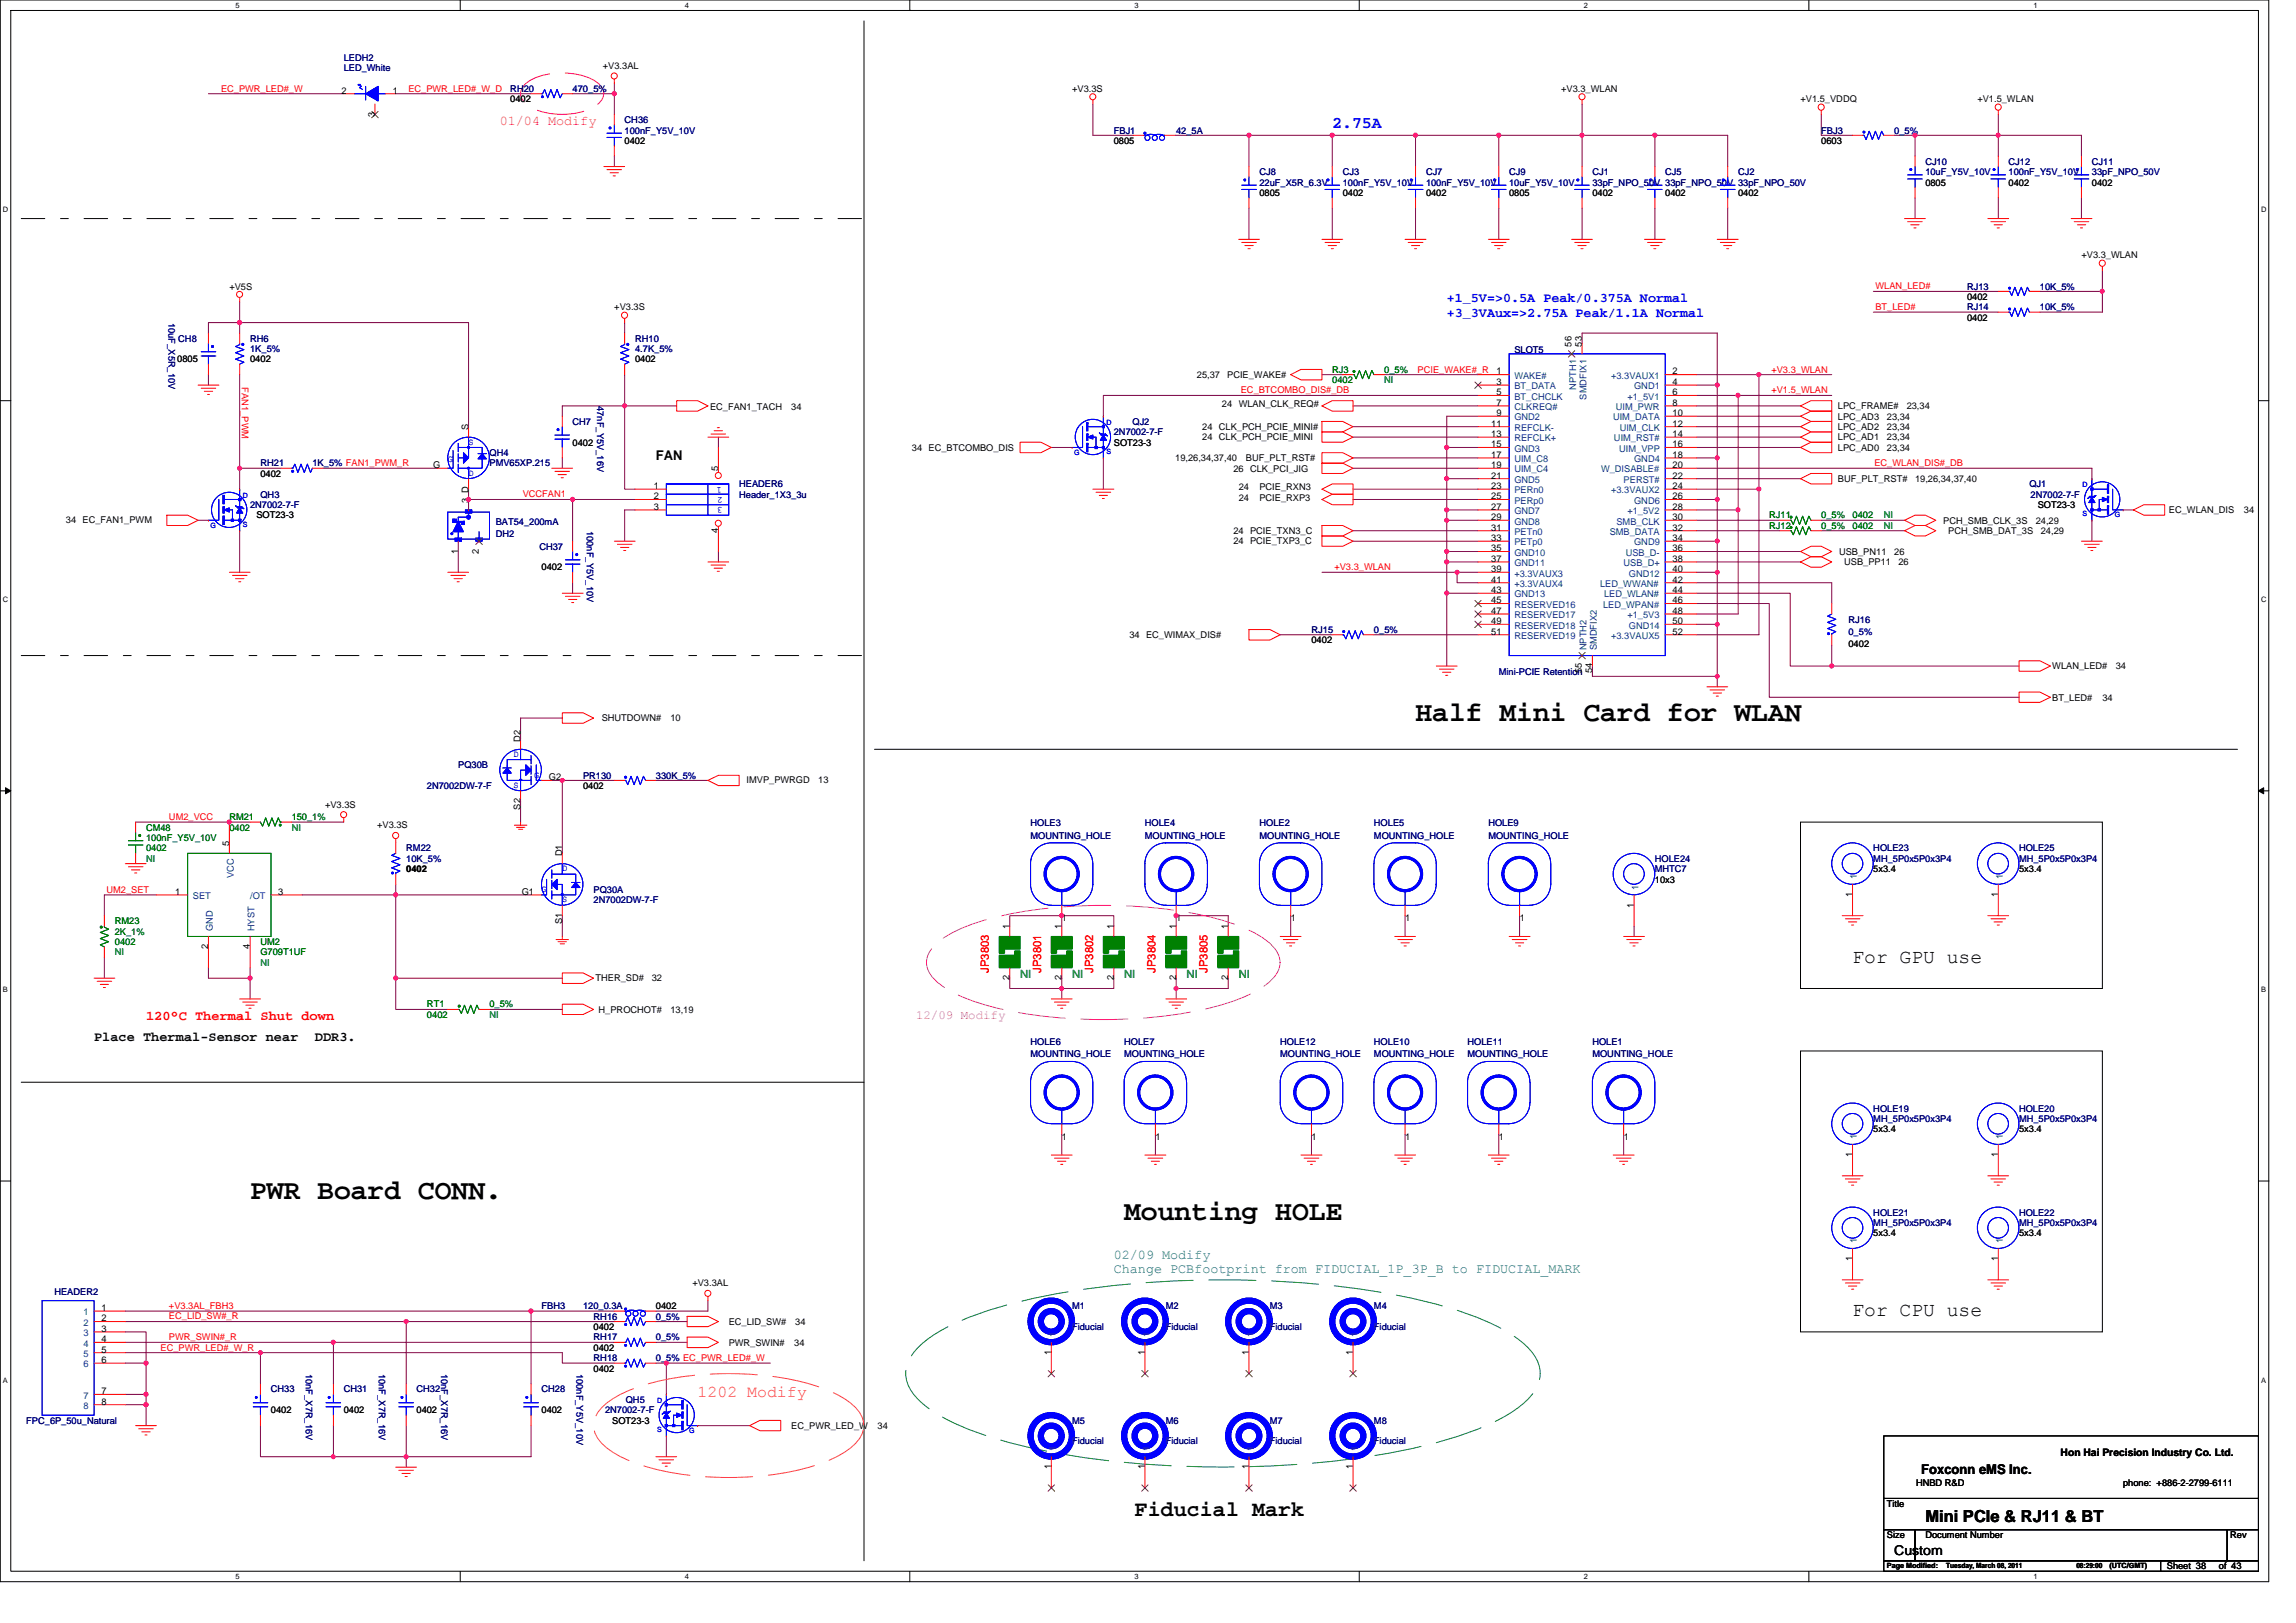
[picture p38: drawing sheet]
<svg xmlns="http://www.w3.org/2000/svg" width="297mm" height="210mm" viewBox="0 0 297 210" stroke-linecap="round" stroke-linejoin="round" font-family="sans-serif">
<defs><g id="words">
<g font-size="3.6">
<text x="183.1" y="93.2">Half Mini Card for WLAN</text>
<text x="32.4" y="155.2">PWR Board CONN.</text>
<text x="145.4" y="157.8">Mounting HOLE</text>
</g>
<text font-size="2.8" x="146.8" y="196.2">Fiducial Mark</text>
<g font-size="2.5">
<text x="239.7" y="124.5">For GPU use</text>
<text x="239.7" y="170.3">For CPU use</text>
</g>
<text font-size="2.1" fill="#00f" x="172.4" y="16.6">2.75A</text>
<text font-size="2.1" fill="#ff8000" x="90.3" y="180.8">1202 Modify</text>
<text font-size="2.1" x="249.1" y="196.9">Mini PCIe &amp; RJ11 &amp; BT</text>
<text font-size="1.7" fill="#ff0080" x="64.7" y="16.2">01/04 Modify</text>
<g font-size="1.7" fill="#00f">
<text x="187.2" y="39.1">+1_5V=&gt;0.5A Peak/0.375A Normal</text>
<text x="187.2" y="41.1">+3_3VAux=&gt;2.75A Peak/1.1A Normal</text>
</g>
<g font-size="1.7">
<text x="84.9" y="59.5">FAN</text>
<text x="12.2" y="134.7">Place Thermal-Sensor near</text>
<text x="40.7" y="134.7">DDR3.</text>
<text x="248.6" y="190.8">Foxconn eMS Inc.</text>
<text x="245.1" y="201.2">Custom</text>
</g>
<text font-size="1.7" fill="#f00" x="18.9" y="132">120°C Thermal Shut down</text>
<g font-size="1.7" fill="#008080">
<text x="144.1" y="162.9">02/09 Modify</text>
<text x="144.1" y="164.8">Change PCBfootprint from FIDUCIAL_1P_3P_B to FIDUCIAL_MARK</text>
</g>
<text font-size="1.6" fill="#f0f" x="118.5" y="131.9">12/09 Modify</text>
<g font-size="1.5" fill="#f00">
<text x="127.9" y="125.9" transform="rotate(-90 127.9 125.9)">JP3803</text>
<text x="134.7" y="125.9" transform="rotate(-90 134.7 125.9)">JP3801</text>
<text x="141.4" y="125.9" transform="rotate(-90 141.4 125.9)">JP3802</text>
<text x="149.5" y="125.9" transform="rotate(-90 149.5 125.9)">JP3804</text>
<text x="156.2" y="125.9" transform="rotate(-90 156.2 125.9)">JP3805</text>
</g>
<g font-size="1.5" fill="#008040">
<text x="132" y="126.5">NI</text>
<text x="138.7" y="126.5">NI</text>
<text x="145.4" y="126.5">NI</text>
<text x="153.5" y="126.5">NI</text>
<text x="160.2" y="126.5">NI</text>
</g>
<text font-size="1.3" x="266.6" y="188.4">Hon Hai Precision Industry Co. Ltd.</text>
<g font-size="1.2" fill="#f00">
<text x="28.6" y="11.9">EC_PWR_LED#_W</text>
<text x="52.8" y="11.9">EC_PWR_LED#_W_D</text>
<text x="242.6" y="37.4">WLAN_LED#</text>
<text x="242.6" y="40.1">BT_LED#</text>
<text x="31.3" y="50.1" transform="rotate(90 31.3 50.1)">FAN1_PWM</text>
<text x="160.5" y="50.9">EC_BTCOMBO_DIS#_DB</text>
<text x="183.4" y="48.2">PCIE_WAKE#_R</text>
<text x="229.2" y="50.9">+V1.5_WLAN</text>
<text x="229.2" y="48.2">+V3.3_WLAN</text>
<text x="67.6" y="64.3">VCCFAN1</text>
<text x="242.5" y="60.3">EC_WLAN_DIS#_DB</text>
<text x="172.6" y="73.8">+V3.3_WLAN</text>
<text x="21.9" y="106.1">UM2_VCC</text>
<text x="13.8" y="115.5">UM2_SET</text>
<text x="21.9" y="169.4">+V3.3AL_FBH3</text>
<text x="21.9" y="170.7">EC_LID_SW#_R</text>
<text x="21.9" y="173.4">PWR_SWIN#_R</text>
<text x="20.8" y="174.7">EC_PWR_LED#_W_R</text>
</g>
<g font-size="1.2" fill="#000080">
<text x="44.5" y="7.8">LEDH2</text>
<text x="44.5" y="9.2">LED_White</text>
<text x="66" y="11.9">RH20</text>
<text x="74.1" y="11.9">470_5%</text>
<text x="80.8" y="15.9">CH36</text>
<text x="80.8" y="17.3">100nF_Y5V_10V</text>
<text x="144.1" y="17.3">FBJ1</text>
<text x="152.2" y="17.3">42_5A</text>
<text x="235.6" y="17.3">FBJ3</text>
<text x="245.1" y="17.3">0_5%</text>
<text x="162.9" y="22.6">CJ8</text>
<text x="173.7" y="22.6">CJ3</text>
<text x="184.5" y="22.6">CJ7</text>
<text x="195.2" y="22.6">CJ9</text>
<text x="206" y="22.6">CJ1</text>
<text x="215.4" y="22.6">CJ5</text>
<text x="224.9" y="22.6">CJ2</text>
<text x="249.1" y="21.3">CJ10</text>
<text x="249.1" y="22.6">10uF_Y5V_10V</text>
<text x="259.9" y="21.3">CJ12</text>
<text x="259.9" y="22.6">100nF_Y5V_10V</text>
<text x="270.6" y="21.3">CJ11</text>
<text x="270.6" y="22.6">33pF_NPO_50V</text>
<text x="162.9" y="24">22uF_X5R_6.3V</text>
<text x="173.7" y="24">100nF_Y5V_10V</text>
<text x="184.5" y="24">100nF_Y5V_10V</text>
<text x="195.2" y="24">10uF_Y5V_10V</text>
<text x="206" y="24">33pF_NPO_50V 33pF_NPO_50V 33pF_NPO_50V</text>
<text x="21.8" y="41.7" transform="rotate(90 21.8 41.7)">10uF_X5R_10V</text>
<text x="254.5" y="37.5">RJ13</text>
<text x="254.5" y="40.2">RJ14</text>
<text x="263.9" y="37.5">10K_5%</text>
<text x="263.9" y="40.2">10K_5%</text>
<text x="23.1" y="44.2">CH8</text>
<text x="32.4" y="44.2">RH6</text>
<text x="32.4" y="45.5">1K_5%</text>
<text x="82.2" y="44.2">RH10</text>
<text x="82.2" y="45.5">4.7K_5%</text>
<text x="195.9" y="45.7">SLOT5</text>
<text x="77.3" y="52.5" transform="rotate(90 77.3 52.5)">47nF_Y5V_16V</text>
<text x="63.3" y="59">QH4</text>
<text x="74.1" y="54.9">CH7</text>
<text x="144.1" y="56.3">2N7002-7-F</text>
<text x="146.5" y="54.9">QJ2</text>
<text x="32.4" y="65.7">2N7002-7-F</text>
<text x="33.7" y="60.3">RH21</text>
<text x="33.7" y="64.4">QH3</text>
<text x="40.4" y="60.3">1K_5% FAN1_PWM_R</text>
<text x="63.3" y="60.3">PMV65XP.215</text>
<text x="95.6" y="63">HEADER6</text>
<text x="95.6" y="64.4">Header_1X3_3u</text>
<text x="262.5" y="63">QJ1</text>
<text x="262.7" y="64.4">2N7002-7-F</text>
<text x="64.1" y="69.5">DH2</text>
<text x="64.1" y="67.9">BAT54_200mA</text>
<text x="69.8" y="71.1">CH37</text>
<text x="75.9" y="68.7" transform="rotate(90 75.9 68.7)">100nF_Y5V_10V</text>
<text x="169.7" y="81.9">RJ15</text>
<text x="177.8" y="81.9">0_5%</text>
<text x="239.1" y="80.5">RJ16</text>
<text x="239.1" y="82.1">0_5%</text>
<text x="193.9" y="87.3">Mini-PCIE Retention</text>
<text x="59.3" y="99.4">PQ30B</text>
<text x="75.4" y="100.7">PR130</text>
<text x="84.9" y="100.7">330K_5%</text>
<text x="55.2" y="102.1">2N7002DW-7-F</text>
<text x="133.3" y="106.9">HOLE3</text>
<text x="148.1" y="106.9">HOLE4</text>
<text x="162.9" y="106.9">HOLE2</text>
<text x="177.8" y="106.9">HOLE5</text>
<text x="192.5" y="106.9">HOLE9</text>
<text x="52.6" y="110.2">RM22</text>
<text x="52.6" y="111.5">10K_5%</text>
<text x="133.3" y="108.5">MOUNTING_HOLE</text>
<text x="148.1" y="108.5">MOUNTING_HOLE</text>
<text x="162.9" y="108.5">MOUNTING_HOLE</text>
<text x="177.8" y="108.5">MOUNTING_HOLE</text>
<text x="192.5" y="108.5">MOUNTING_HOLE</text>
<text x="214.1" y="111.5">HOLE24</text>
<text x="214.1" y="112.8">MHTC7</text>
<text x="242.4" y="110.2">HOLE23</text>
<text x="242.4" y="111.5">MH_5P0x5P0x3P4</text>
<text x="261.2" y="110.2">HOLE25</text>
<text x="261.2" y="111.5">MH_5P0x5P0x3P4</text>
<text x="76.8" y="116.9">2N7002DW-7-F</text>
<text x="76.8" y="115.5">PQ30A</text>
<text x="133.3" y="135.2">HOLE6</text>
<text x="133.3" y="136.8">MOUNTING_HOLE</text>
<text x="145.4" y="135.2">HOLE7</text>
<text x="145.4" y="136.8">MOUNTING_HOLE</text>
<text x="165.6" y="135.2">HOLE12</text>
<text x="165.6" y="136.8">MOUNTING_HOLE</text>
<text x="177.8" y="135.2">HOLE10</text>
<text x="177.8" y="136.8">MOUNTING_HOLE</text>
<text x="189.9" y="135.2">HOLE11</text>
<text x="189.9" y="136.8">MOUNTING_HOLE</text>
<text x="206" y="135.2">HOLE1</text>
<text x="206" y="136.8">MOUNTING_HOLE</text>
<text x="242.4" y="143.8">HOLE19</text>
<text x="261.2" y="143.8">HOLE20</text>
<text x="242.4" y="145.2">MH_5P0x5P0x3P4</text>
<text x="261.2" y="145.2">MH_5P0x5P0x3P4</text>
<text x="242.4" y="157.3">HOLE21</text>
<text x="242.4" y="158.6">MH_5P0x5P0x3P4</text>
<text x="261.2" y="157.3">HOLE22</text>
<text x="261.2" y="158.6">MH_5P0x5P0x3P4</text>
<text x="7" y="167.5">HEADER2</text>
<text x="70.1" y="169.4">FBH3</text>
<text x="75.4" y="169.4">120_0.3A</text>
<text x="76.8" y="173.4">RH17</text>
<text x="76.8" y="170.7">RH16</text>
<text x="84.9" y="173.4">0_5%</text>
<text x="84.9" y="170.7">0_5%</text>
<text x="138.7" y="169.4">M1</text>
<text x="138.7" y="172.1">Fiducial</text>
<text x="150.8" y="169.4">M2</text>
<text x="150.8" y="172.1">Fiducial</text>
<text x="164.3" y="169.4">M3</text>
<text x="164.3" y="172.1">Fiducial</text>
<text x="177.8" y="169.4">M4</text>
<text x="177.8" y="172.1">Fiducial</text>
<text x="39.6" y="177.7" transform="rotate(90 39.6 177.7)">10nF_X7R_16V</text>
<text x="49" y="177.7" transform="rotate(90 49 177.7)">10nF_X7R_16V</text>
<text x="57.1" y="177.7" transform="rotate(90 57.1 177.7)">10nF_X7R_16V</text>
<text x="74.6" y="177.7" transform="rotate(90 74.6 177.7)">100nF_Y5V_10V</text>
<text x="76.8" y="176.1">RH18</text>
<text x="84.9" y="176.1">0_5% EC_PWR_LED#_W</text>
<text x="3.4" y="184.2">FPC_6P_50u_Natural</text>
<text x="35" y="180.1">CH33</text>
<text x="44.5" y="180.1">CH31</text>
<text x="53.9" y="180.1">CH32</text>
<text x="70.1" y="180.1">CH28</text>
<text x="78.3" y="182.8">2N7002-7-F</text>
<text x="81" y="181.5">QH5</text>
<text x="138.7" y="184.2">M5</text>
<text x="150.8" y="184.2">M6</text>
<text x="164.3" y="184.2">M7</text>
<text x="177.8" y="184.2">M8</text>
<text x="138.7" y="186.9">Fiducial</text>
<text x="150.8" y="186.9">Fiducial</text>
<text x="164.3" y="186.9">Fiducial</text>
<text x="177.8" y="186.9">Fiducial</text>
</g>
<g font-size="1.2">
<text x="78" y="8.9">+V3.3AL</text>
<text x="138.7" y="11.9">+V3.3S</text>
<text x="202" y="11.9">+V3.3_WLAN</text>
<text x="44.2" y="12.1">2</text>
<text x="48.5" y="15.1" transform="rotate(-90 48.5 15.1)">3</text>
<text x="50.8" y="12.1">1</text>
<text x="66" y="13.2">0402</text>
<text x="232.9" y="13.2">+V1.5_VDDQ</text>
<text x="255.8" y="13.2">+V1.5_WLAN</text>
<text x="80.8" y="18.6">0402</text>
<text x="144.1" y="18.6">0805</text>
<text x="235.6" y="18.6">0603</text>
<text x="162.9" y="25.3">0805</text>
<text x="173.7" y="25.3">0402</text>
<text x="184.5" y="25.3">0402</text>
<text x="195.2" y="25.3">0805</text>
<text x="206" y="25.3">0402</text>
<text x="215.4" y="25.3">0402</text>
<text x="224.9" y="25.3">0402</text>
<text x="249.1" y="24">0805</text>
<text x="259.9" y="24">0402</text>
<text x="270.6" y="24">0402</text>
<text x="269.3" y="33.4">+V3.3_WLAN</text>
<text x="29.7" y="37.5">+V5S</text>
<text x="79.5" y="40.2">+V3.3S</text>
<text x="254.5" y="38.8">0402</text>
<text x="254.5" y="41.5">0402</text>
<text x="22.9" y="46.9">0805</text>
<text x="32.4" y="46.9">0402</text>
<text x="82.2" y="46.9">0402</text>
<text x="203.3" y="44.8" transform="rotate(-90 203.3 44.8)">56</text>
<text x="204.7" y="44.8" transform="rotate(-90 204.7 44.8)">53</text>
<text x="91.9" y="53.1">EC_FAN1_TACH</text>
<text x="102.4" y="53.1">34</text>
<text x="154.9" y="48.9">25,37</text>
<text x="158.1" y="52.7">24 WLAN_CLK_REQ#</text>
<text x="158.8" y="48.9">PCIE_WAKE#</text>
<text x="193.6" y="48.5">1</text>
<text x="193.6" y="49.8">3</text>
<text x="193.6" y="51.1">5</text>
<text x="193.6" y="52.5">7</text>
<text x="193.6" y="53.8">9</text>
<text x="216.4" y="51.1">6</text>
<text x="216.4" y="52.5">8</text>
<text x="216.4" y="49.8">4</text>
<text x="216.4" y="53.8">10</text>
<text x="216.4" y="48.5">2</text>
<text x="237.8" y="52.9">LPC_FRAME#</text>
<text x="246.7" y="52.9">23,34</text>
<text x="60.6" y="55.6" transform="rotate(-90 60.6 55.6)">S</text>
<text x="74.1" y="57.7">0402</text>
<text x="118" y="58.3">34 EC_BTCOMBO_DIS</text>
<text x="144.1" y="57.7">SOT23-3</text>
<text x="152" y="59.7">19,26,34,37,40</text>
<text x="155.5" y="55.6">24 CLK_PCH_PCIE_MINI#</text>
<text x="155.5" y="57">24 CLK_PCH_PCIE_MINI</text>
<text x="161.2" y="59.7">BUF_PLT_RST#</text>
<text x="192.9" y="55.2">11</text>
<text x="192.9" y="56.5">13</text>
<text x="192.9" y="57.9">15</text>
<text x="192.9" y="59.2">17</text>
<text x="216.4" y="56.5">14</text>
<text x="216.4" y="59.2">18</text>
<text x="216.4" y="55.2">12</text>
<text x="216.4" y="57.9">16</text>
<text x="237.8" y="54.3">LPC_AD3</text>
<text x="237.8" y="55.6">LPC_AD2</text>
<text x="237.8" y="57">LPC_AD1</text>
<text x="237.8" y="58.3">LPC_AD0</text>
<text x="244.1" y="54.3">23,34</text>
<text x="244.1" y="55.6">23,34</text>
<text x="244.1" y="57">23,34</text>
<text x="244.1" y="58.3">23,34</text>
<text x="33.7" y="61.7">0402</text>
<text x="56" y="60.6">G</text>
<text x="60.6" y="65" transform="rotate(-90 60.6 65)">3 D</text>
<text x="84.6" y="66">3</text>
<text x="84.6" y="64.6">2</text>
<text x="84.6" y="63.3">1</text>
<text x="92.9" y="61" transform="rotate(-90 92.9 61)">5</text>
<text x="159.6" y="61">26 CLK_PCI_JIG</text>
<text x="160.2" y="63.4">24</text>
<text x="160.2" y="64.8">24</text>
<text x="162.9" y="63.4">PCIE_RXN3</text>
<text x="162.9" y="64.8">PCIE_RXP3</text>
<text x="192.9" y="60.6">19</text>
<text x="192.9" y="61.9">21</text>
<text x="192.9" y="63.3">23</text>
<text x="192.9" y="64.6">25</text>
<text x="192.9" y="66">27</text>
<text x="216.4" y="61.9">22</text>
<text x="216.4" y="66">28</text>
<text x="216.4" y="64.6">26</text>
<text x="216.4" y="60.6">20</text>
<text x="216.4" y="63.3">24</text>
<text x="237.8" y="62.4">BUF_PLT_RST#</text>
<text x="247.8" y="62.4">19,26,34,37,40</text>
<text x="263.6" y="65.7">SOT23-3</text>
<text x="8.5" y="67.6">34 EC_FAN1_PWM</text>
<text x="33.2" y="67.1">SOT23-3</text>
<text x="59.3" y="71.6" transform="rotate(-90 59.3 71.6)">1</text>
<text x="62" y="71.6" transform="rotate(-90 62 71.6)">2</text>
<text x="92.9" y="68.9" transform="rotate(-90 92.9 68.9)">4</text>
<text x="159.6" y="69.1">24 PCIE_TXN3_C</text>
<text x="159.6" y="70.4">24 PCIE_TXP3_C</text>
<text x="192.9" y="67.3">29</text>
<text x="192.9" y="68.6">31</text>
<text x="192.9" y="70">33</text>
<text x="192.9" y="71.3">35</text>
<text x="216.4" y="68.6">32</text>
<text x="216.4" y="70">34</text>
<text x="216.4" y="67.3">30</text>
<text x="216.4" y="71.3">36</text>
<text x="237.9" y="71.8">USB_PN11</text>
<text x="245.1" y="71.8">26</text>
<text x="251.4" y="67.8">PCH_SMB_CLK_3S</text>
<text x="252" y="69.1">PCH_SMB_DAT_3S</text>
<text x="263.4" y="67.8">24,29</text>
<text x="264" y="69.1">24,29</text>
<text x="280.6" y="66.4">EC_WLAN_DIS</text>
<text x="290.3" y="66.4">34</text>
<text x="70.1" y="73.8">0402</text>
<text x="192.9" y="72.7">37</text>
<text x="192.9" y="74">39</text>
<text x="192.9" y="75.4">41</text>
<text x="192.9" y="76.7">43</text>
<text x="216.4" y="75.4">42</text>
<text x="216.4" y="74">40</text>
<text x="216.4" y="72.7">38</text>
<text x="216.4" y="76.7">44</text>
<text x="238.6" y="73.1">USB_PP11</text>
<text x="245.6" y="73.1">26</text>
<text x="146.1" y="82.5">34 EC_WIMAX_DIS#</text>
<text x="169.7" y="83.2">0402</text>
<text x="192.9" y="78.1">45</text>
<text x="192.9" y="79.4">47</text>
<text x="192.9" y="80.8">49</text>
<text x="192.9" y="82.1">51</text>
<text x="216.4" y="78.1">46</text>
<text x="216.4" y="79.4">48</text>
<text x="216.4" y="80.8">50</text>
<text x="216.4" y="82.1">52</text>
<text x="239.1" y="83.8">0402</text>
<text x="204.7" y="87.1" transform="rotate(-90 204.7 87.1)">55</text>
<text x="206" y="87.1" transform="rotate(-90 206 87.1)">54</text>
<text x="265.5" y="86.6">WLAN_LED#</text>
<text x="273.7" y="86.6">34</text>
<text x="67.3" y="96" transform="rotate(-90 67.3 96)">D2</text>
<text x="77.8" y="93.3">SHUTDOWN#</text>
<text x="86.7" y="93.3">10</text>
<text x="265.5" y="90.6">BT_LED#</text>
<text x="272" y="90.6">34</text>
<text x="71" y="100.9">G2</text>
<text x="96.6" y="101.3">IMVP_PWRGD</text>
<text x="105.9" y="101.3">13</text>
<text x="42.1" y="104.5">+V3.3S</text>
<text x="48.8" y="107.2">+V3.3S</text>
<text x="67.3" y="104.8" transform="rotate(-90 67.3 104.8)">S2</text>
<text x="75.4" y="102.1">0402</text>
<text x="29.7" y="109.5" transform="rotate(-90 29.7 109.5)">5</text>
<text x="52.6" y="112.9">0402</text>
<text x="72.7" y="110.8" transform="rotate(-90 72.7 110.8)">D1</text>
<text x="242.4" y="112.8">5x3.4</text>
<text x="261.2" y="112.8">5x3.4</text>
<text x="22.6" y="115.8">1</text>
<text x="36" y="115.8">3</text>
<text x="67.5" y="115.8">G1</text>
<text x="72.7" y="119.6" transform="rotate(-90 72.7 119.6)">S1</text>
<text x="137.4" y="119.2">1</text>
<text x="152.2" y="119.2">1</text>
<text x="167" y="119.2">1</text>
<text x="181.8" y="119.2">1</text>
<text x="196.6" y="119.2">1</text>
<text x="211.4" y="117.4" transform="rotate(-90 211.4 117.4)">1</text>
<text x="214.1" y="114.2">10x3</text>
<text x="239.6" y="116.1" transform="rotate(-90 239.6 116.1)">1</text>
<text x="258.5" y="116.1" transform="rotate(-90 258.5 116.1)">1</text>
<text x="26.9" y="122.8" transform="rotate(-90 26.9 122.8)">2</text>
<text x="32.3" y="122.8" transform="rotate(-90 32.3 122.8)">4</text>
<text x="130.6" y="120.2" transform="rotate(-90 130.6 120.2)">1</text>
<text x="137.3" y="120.2" transform="rotate(-90 137.3 120.2)">1</text>
<text x="144.1" y="120.2" transform="rotate(-90 144.1 120.2)">1</text>
<text x="152.1" y="120.2" transform="rotate(-90 152.1 120.2)">1</text>
<text x="158.9" y="120.2" transform="rotate(-90 158.9 120.2)">1</text>
<text x="77" y="127">THER_SD#</text>
<text x="77.4" y="131">H_PROCHOT#</text>
<text x="84.3" y="127">32</text>
<text x="86.7" y="131">13,19</text>
<text x="130.6" y="126.8" transform="rotate(-90 130.6 126.8)">2</text>
<text x="137.3" y="126.8" transform="rotate(-90 137.3 126.8)">2</text>
<text x="144.1" y="126.8" transform="rotate(-90 144.1 126.8)">2</text>
<text x="152.1" y="126.8" transform="rotate(-90 152.1 126.8)">2</text>
<text x="158.9" y="126.8" transform="rotate(-90 158.9 126.8)">2</text>
<text x="137.4" y="147.4">1</text>
<text x="149.5" y="147.4">1</text>
<text x="169.7" y="147.4">1</text>
<text x="181.8" y="147.4">1</text>
<text x="193.9" y="147.4">1</text>
<text x="210.1" y="147.4">1</text>
<text x="239.6" y="149.7" transform="rotate(-90 239.6 149.7)">1</text>
<text x="242.4" y="146.5">5x3.4</text>
<text x="258.5" y="149.7" transform="rotate(-90 258.5 149.7)">1</text>
<text x="261.2" y="146.5">5x3.4</text>
<text x="242.4" y="160">5x3.4</text>
<text x="261.2" y="160">5x3.4</text>
<text x="89.6" y="166.4">+V3.3AL</text>
<text x="239.6" y="163.2" transform="rotate(-90 239.6 163.2)">1</text>
<text x="258.5" y="163.2" transform="rotate(-90 258.5 163.2)">1</text>
<text x="13.1" y="169.6">1</text>
<text x="13.1" y="171">2</text>
<text x="13.1" y="172.3">3</text>
<text x="13.1" y="173.7">4</text>
<text x="76.8" y="172.1">0402</text>
<text x="84.9" y="169.4">0402</text>
<text x="94.3" y="171.4">EC_LID_SW#</text>
<text x="102.9" y="171.4">34</text>
<text x="13.1" y="175">5</text>
<text x="13.1" y="176.3">6</text>
<text x="76.8" y="177.5">0402</text>
<text x="76.8" y="174.8">0402</text>
<text x="94.3" y="174.1">PWR_SWIN#</text>
<text x="102.8" y="174.1">34</text>
<text x="136" y="175.3" transform="rotate(-90 136 175.3)">1</text>
<text x="148.1" y="175.3" transform="rotate(-90 148.1 175.3)">1</text>
<text x="161.6" y="175.3" transform="rotate(-90 161.6 175.3)">1</text>
<text x="175" y="175.3" transform="rotate(-90 175 175.3)">1</text>
<text x="13.1" y="180.4">7</text>
<text x="13.1" y="181.7">8</text>
<text x="35" y="182.8">0402</text>
<text x="44.5" y="182.8">0402</text>
<text x="53.9" y="182.8">0402</text>
<text x="70.1" y="182.8">0402</text>
<text x="79.2" y="184.2">SOT23-3</text>
<text x="102.4" y="184.9">EC_PWR_LED_W</text>
<text x="113.5" y="184.9">34</text>
<text x="136" y="190.1" transform="rotate(-90 136 190.1)">1</text>
<text x="148.1" y="190.1" transform="rotate(-90 148.1 190.1)">1</text>
<text x="161.6" y="190.1" transform="rotate(-90 161.6 190.1)">1</text>
<text x="175" y="190.1" transform="rotate(-90 175 190.1)">1</text>
<text x="244.1" y="195">Title</text>
<text x="247.9" y="192.3">HNBD R&amp;D</text>
<text x="274.7" y="192.3">phone: +886-2-2799-6111</text>
<text x="244.1" y="199">Size</text>
<text x="249.1" y="199">Document Number</text>
<text x="280.3" y="203">Sheet 38</text>
<text x="287.1" y="203">of 43</text>
<text x="288.5" y="199">Rev</text>
</g>
<g font-size="1.2" fill="#008000">
<text x="172.4" y="48.2">RJ3</text>
<text x="172.4" y="49.6">0402</text>
<text x="179.1" y="48.2">0_5%</text>
<text x="228.9" y="67.1">RJ11</text>
<text x="228.9" y="68.4">RJ12</text>
<text x="235.6" y="67.1">0_5%</text>
<text x="235.6" y="68.4">0_5%</text>
<text x="239.7" y="67.1">0402</text>
<text x="239.7" y="68.4">0402</text>
<text x="18.9" y="107.5">CM48</text>
<text x="29.7" y="106.1">RM21</text>
<text x="29.7" y="107.5">0402</text>
<text x="37.7" y="106.1">150_1%</text>
<text x="18.9" y="108.8">100nF_Y5V_10V</text>
<text x="18.9" y="110.2">0402</text>
<text x="14.9" y="119.6">RM23</text>
<text x="14.9" y="120.9">2K_1%</text>
<text x="14.9" y="122.3">0402</text>
<text x="33.7" y="122.3">UM2</text>
<text x="33.7" y="123.6">G709T1UF</text>
<text x="55.2" y="130.3">RT1</text>
<text x="55.2" y="131.7">0402</text>
<text x="63.3" y="130.3">0_5%</text>
</g>
<g font-size="1.2" fill="#008040">
<text x="179.1" y="49.6">NI</text>
<text x="243.7" y="67.1">NI</text>
<text x="243.7" y="68.4">NI</text>
<text x="37.7" y="107.5">NI</text>
<text x="18.9" y="111.5">NI</text>
<text x="14.9" y="123.6">NI</text>
<text x="33.7" y="125">NI</text>
<text x="63.3" y="131.7">NI</text>
</g>
<g font-size="1.2" fill="#004080">
<text x="195.9" y="49">WAKE#</text>
<text x="195.9" y="50.4">BT_DATA</text>
<text x="195.9" y="51.7">BT_CHCLK</text>
<text x="195.9" y="53.1">CLKREQ#</text>
<text x="203.9" y="50.4" transform="rotate(-90 203.9 50.4)">NPTH1</text>
<text x="205.2" y="51.7" transform="rotate(-90 205.2 51.7)">SMDFIX1</text>
<text x="208.4" y="49">+3.3VAUX1</text>
<text x="209" y="53.1">UIM_PWR</text>
<text x="210.5" y="51.7">+1_5V1</text>
<text x="211.4" y="50.4">GND1</text>
<text x="195.9" y="54.4">GND2</text>
<text x="195.9" y="55.8">REFCLK-</text>
<text x="195.9" y="57.1">REFCLK+</text>
<text x="195.9" y="58.4">GND3</text>
<text x="195.9" y="59.8">UIM_C8</text>
<text x="208.7" y="54.4">UIM_DATA</text>
<text x="208.8" y="57.1">UIM_RST#</text>
<text x="209.5" y="58.4">UIM_VPP</text>
<text x="209.5" y="55.8">UIM_CLK</text>
<text x="211.4" y="59.8">GND4</text>
<text x="195.9" y="61.1">UIM_C4</text>
<text x="195.9" y="62.5">GND5</text>
<text x="195.9" y="63.8">PERn0</text>
<text x="195.9" y="65.2">PERp0</text>
<text x="207.1" y="61.1">W_DISABLE#</text>
<text x="208.4" y="63.8">+3.3VAUX2</text>
<text x="210.1" y="62.5">PERST#</text>
<text x="211.4" y="65.2">GND6</text>
<text x="195.9" y="66.5">GND7</text>
<text x="195.9" y="67.9">GND8</text>
<text x="195.9" y="69.2">PETn0</text>
<text x="195.9" y="70.6">PETp0</text>
<text x="195.9" y="71.9">GND10</text>
<text x="208.3" y="69.2">SMB_DATA</text>
<text x="209.1" y="67.9">SMB_CLK</text>
<text x="210.3" y="71.9">USB_D-</text>
<text x="210.5" y="66.5">+1_5V2</text>
<text x="211.4" y="70.6">GND9</text>
<text x="195.9" y="73.3">GND11</text>
<text x="195.9" y="74.6">+3.3VAUX3</text>
<text x="195.9" y="75.9">+3.3VAUX4</text>
<text x="195.9" y="77.3">GND13</text>
<text x="207" y="75.9">LED_WWAN#</text>
<text x="207.5" y="77.3">LED_WLAN#</text>
<text x="210" y="73.3">USB_D+</text>
<text x="210.7" y="74.6">GND12</text>
<text x="195.9" y="78.6">RESERVED16</text>
<text x="195.9" y="80">RESERVED17</text>
<text x="195.9" y="81.3">RESERVED18</text>
<text x="195.9" y="82.7">RESERVED19</text>
<text x="207.4" y="78.6">LED_WPAN#</text>
<text x="208.4" y="82.7">+3.3VAUX5</text>
<text x="210.5" y="80">+1_5V3</text>
<text x="210.7" y="81.3">GND14</text>
<text x="205.2" y="84.1" transform="rotate(-90 205.2 84.1)">NPTH2</text>
<text x="206.6" y="84.1" transform="rotate(-90 206.6 84.1)">SMDFIX2</text>
<text x="30.2" y="113.6" transform="rotate(-90 30.2 113.6)">VCC</text>
<text x="240.2" y="113.7" transform="rotate(-90 240.2 113.7)">1</text>
<text x="259.1" y="113.7" transform="rotate(-90 259.1 113.7)">1</text>
<text x="25" y="116.3">SET</text>
<text x="32.4" y="116.3">/OT</text>
<text x="212" y="115.1" transform="rotate(-90 212 115.1)">1</text>
<text x="27.5" y="120.5" transform="rotate(-90 27.5 120.5)">GND</text>
<text x="32.9" y="120.5" transform="rotate(-90 32.9 120.5)">HYST</text>
<text x="240.2" y="147.4" transform="rotate(-90 240.2 147.4)">1</text>
<text x="259.1" y="147.4" transform="rotate(-90 259.1 147.4)">1</text>
<text x="240.2" y="160.9" transform="rotate(-90 240.2 160.9)">1</text>
<text x="259.1" y="160.9" transform="rotate(-90 259.1 160.9)">1</text>
<text x="10.8" y="170.2">1</text>
<text x="10.8" y="171.5">2</text>
<text x="10.8" y="172.9">3</text>
<text x="136.6" y="173" transform="rotate(-90 136.6 173)">1</text>
<text x="148.7" y="173" transform="rotate(-90 148.7 173)">1</text>
<text x="162.2" y="173" transform="rotate(-90 162.2 173)">1</text>
<text x="175.6" y="173" transform="rotate(-90 175.6 173)">1</text>
<text x="10.8" y="174.2">4</text>
<text x="10.8" y="175.6">5</text>
<text x="10.8" y="176.9">6</text>
<text x="10.8" y="181">7</text>
<text x="10.8" y="182.3">8</text>
<text x="136.6" y="187.8" transform="rotate(-90 136.6 187.8)">1</text>
<text x="148.7" y="187.8" transform="rotate(-90 148.7 187.8)">1</text>
<text x="162.2" y="187.8" transform="rotate(-90 162.2 187.8)">1</text>
<text x="175.6" y="187.8" transform="rotate(-90 175.6 187.8)">1</text>
</g>
<g font-size="1.2" fill="#00f">
<text x="57.9" y="59.8">G</text>
<text x="60.6" y="57.5">S</text>
<text x="60.6" y="61.6">D</text>
<text x="93.3" y="62.9" transform="rotate(180 93.3 62.9)">1</text>
<text x="93.5" y="65.7" transform="rotate(180 93.5 65.7)">3</text>
<text x="93.5" y="64.3" transform="rotate(180 93.5 64.3)">2</text>
<text x="66.4" y="101.9">S</text>
<text x="66.4" y="97.9">D</text>
<text x="69.1" y="100.6">G</text>
<text x="72.7" y="112.7">D</text>
<text x="70.1" y="115.4">G</text>
<text x="72.7" y="116.8">S</text>
</g>
<g font-size="1">
<text x="30.5" y="1">5</text>
<text x="88.6" y="1">4</text>
<text x="146.8" y="1">3</text>
<text x="204.9" y="1">2</text>
<text x="263.1" y="1">1</text>
<text x=".4" y="27.4">D</text>
<text x="292.5" y="27.4">D</text>
<text x=".4" y="77.9">C</text>
<text x="292.5" y="77.9">C</text>
<text x=".4" y="128.4">B</text>
<text x="292.5" y="128.4">B</text>
<text x=".4" y="178.9">A</text>
<text x="292.5" y="178.9">A</text>
<text x="30.5" y="204.3">5</text>
<text x="88.6" y="204.3">4</text>
<text x="146.8" y="204.3">3</text>
<text x="204.9" y="204.3">2</text>
<text x="263.1" y="204.3">1</text>
</g>
<g font-size=".9" fill="#00f">
<text x="139" y="58.9">G</text>
<text x="143.1" y="55">D</text>
<text x="143.1" y="58.7">S</text>
<text x="31.4" y="64.4">D</text>
<text x="269.4" y="63.1">D</text>
<text x="27.2" y="68.3">G</text>
<text x="31.4" y="68.2">S</text>
<text x="269.4" y="66.8">S</text>
<text x="273.6" y="67">G</text>
<text x="85" y="181.5">D</text>
<text x="85" y="185.3">S</text>
<text x="89.2" y="185.4">G</text>
</g>
<g font-size=".9">
<text x="244.1" y="202.9">Page Modified:</text>
<text x="251.8" y="202.9">Tuesday, March 08, 2011</text>
<text x="268.6" y="202.9">08:29:00</text>
<text x="272.9" y="202.9">(UTC/GMT)</text>
</g>
</g></defs>
<path d="M0 0h293.5v204.6h-293.5zM1.4 1.4h290.8v201.9h-290.8z" fill="none" stroke="#000" stroke-width=".13"/>
<g fill="#fff">
<path d="M30.5 .1h.5v1.1h-.5z"/>
<path d="M30.5 203.4h.5v1.1h-.5z"/>
</g>
<path d="M59.5 0v1.4M59.5 203.3v1.3" fill="none" stroke="#000" stroke-width=".13"/>
<g fill="#fff">
<path d="M88.6 .1h.5v1.1h-.5z"/>
<path d="M88.6 203.4h.5v1.1h-.5z"/>
</g>
<path d="M117.7 0v1.4M117.7 203.3v1.3" fill="none" stroke="#000" stroke-width=".13"/>
<g fill="#fff">
<path d="M146.8 .1h.5v1.1h-.5z"/>
<path d="M146.8 203.4h.5v1.1h-.5z"/>
</g>
<path d="M175.8 0v1.4M175.8 203.3v1.3" fill="none" stroke="#000" stroke-width=".13"/>
<g fill="#fff">
<path d="M204.9 .1h.5v1.1h-.5z"/>
<path d="M204.9 203.4h.5v1.1h-.5z"/>
</g>
<path d="M234 0v1.4M234 203.3v1.3" fill="none" stroke="#000" stroke-width=".13"/>
<g fill="#fff">
<path d="M263.1 .1h.5v1.1h-.5z"/>
<path d="M263.1 203.4h.5v1.1h-.5z"/>
<path d="M.4 26.6h.7v1h-.7z"/>
<path d="M292.5 26.6h.7v1h-.7z"/>
<path d="M.4 77.1h.7v1h-.7z"/>
<path d="M292.5 77.1h.7v1h-.7z"/>
</g>
<path d="M0 51.8h1.4M292.2 51.8h1.3" fill="none" stroke="#000" stroke-width=".13"/>
<g fill="#fff">
<path d="M.4 127.6h.6v1h-.6z"/>
<path d="M292.5 127.6h.7v1h-.7z"/>
</g>
<path d="M0 102.3h1.4M292.2 102.3h1.3" fill="none" stroke="#000" stroke-width=".13"/>
<path d="M.7 101.9l.7 .4-.7 .4zM292.2 102.3l.7-.4v.8z" fill="#000" stroke="#000" stroke-width=".13"/>
<g fill="#fff">
<path d="M.4 178h.6v1.1h-.6z"/>
<path d="M292.5 178h.7v1.1h-.7z"/>
</g>
<g fill="none" stroke="#000" stroke-width=".13">
<path d="M111.8 2.7v199.2M113.1 96.9h176.4M232.9 106.4h39.1v21.5h-39.1zM232.9 136h39.1v36.3h-39.1zM0 152.8h1.4M2.7 140h109.1M292.2 152.8h1.3M243.7 185.8h48.5v8.1h-48.5zM243.7 193.9h48.5v4h-48.5zM243.7 197.9h4.1v4h-4.1zM247.8 197.9h40.3v4h-40.3zM288.1 197.9h4.1v4h-4.1z"/>
<path d="M243.7 201.9h35.8v1.4h-35.8zM279.5 201.9h12.7v1.4h-12.7z"/>
</g>
<g fill="none" stroke="#800040" stroke-width=".13">
<path d="M27 12.1h17.5M51.2 12.1h17.5M74.1 12.1h5.4M79.5 10.8v1.3M79.5 12.1v2.7M141.4 13.5v4h5.2M152 17.5h9.6M161.6 17.5h10.8M161.6 17.5v4M172.4 17.5h10.7M172.4 17.5v4M183.1 17.5h10.8v4"/>
<path d="M183.1 17.5v4M193.9 17.5h10.8M204.7 13.5v4M204.7 17.5v4M204.7 17.5h9.4M214.1 17.5v4M214.1 17.5h9.4v4M235.6 14.8v2.7h4.1M245.1 17.5h2.7M247.8 17.5h10.7v2.7M247.8 17.5v2.7M258.5 14.8v2.7h10.8v2.7"/>
<path d="M31 39.1v2.6M79.5 20.2v1.3M161.6 26.9v4.1M172.4 26.9v4.1M183.1 26.9v4.1M193.9 26.9v4.1M204.7 26.9v4.1M214.1 26.9v4.1M223.5 26.9v4.1M242.4 37.7h16.1M247.8 25.6v2.7M258.5 25.6v2.7"/>
<path d="M269.3 25.6v2.7M272 37.7v2.7h-8.1M272 35v2.7h-8.1M27 48.5v1.3M31 41.7h29.6v13.5M31 48.5v12.1M31 41.7h-4v1.4M31 41.7v1.4M72.7 59.2v1.4M80.8 52.5v10.8h1.4M80.8 52.5h-8.1v1.3M80.8 41.7v1.4"/>
<path d="M80.8 52.5h6.7M80.8 48.5v4M92.9 56.6v1.3M136 57.9h2.7M142.7 59.2v4.1M171 48.5h2.7M175 52.5h16.2M175 55.2h16.2M175 56.6h16.2M175 59.2h16.2M179.1 48.5h12.1M187.2 57.9v4"/>
<path d="M187.2 57.9h4M191.2 53.8h-4v4.1M191.2 51.2h-48.5v2.6M204.7 44.4v-1.3h17.5v6.7M219.5 48.5h8.1M219.5 59.2h2.7M219.5 56.6h13.4M219.5 57.9h13.4M219.5 52.5h13.4M219.5 53.8h13.4M219.5 55.2h13.4M219.5 49.8h2.7"/>
<path d="M219.5 51.2h5.4M222.2 59.2v5.4M222.2 49.8v9.4M224.9 51.2h12.1M224.9 51.2v14.8M227.6 48.5h9.4M227.6 48.5v14.8M242.4 40.4h16.1M25.6 67.3h1.4M31 68.7v5.3M31 60.6v2.7M31 60.6h5.4"/>
<path d="M41.8 60.6h14.8M59.3 70v4M60.6 63.3v1.3M60.6 64.6v1.4M60.6 64.6h13.5v5.4M74.1 64.6h8.1M74.1 75.4v1.4M82.2 66h-1.4v4M92.9 71.4v1.3M171 74h17.5M175 60.6h16.2M175 63.3h16.2"/>
<path d="M175 64.6h16.2M175 68.7h16.2M175 70h16.2M187.2 72.7v4.1M187.2 67.3v4.1M187.2 61.9v4.1M187.2 66v1.3M187.2 76.8v9.4M187.2 61.9h4M187.2 66h4M187.2 67.3h4M187.2 71.4h4"/>
<path d="M187.2 71.4v1.3h4M187.2 76.8h4M188.5 74h2.7M188.5 74v1.4h2.7M219.5 68.7h10.7M219.5 63.3h8.1M219.5 70h2.7M219.5 74h2.7M219.5 64.6h2.7M219.5 75.4h17.5v2.7M219.5 76.8h12.1v9.4h5.4M219.5 78.1h9.4v12.1h32.3"/>
<path d="M219.5 60.6h51.1v1.3M219.5 61.9h13.4M219.5 72.7h13.4M219.5 71.4h13.4M219.5 67.3h10.7M219.5 66h5.4M222.2 64.6v5.4M222.2 70v4M222.2 74v6.8M224.9 66v13.4h-5.4M227.6 63.3v18.8h-8.1M235.6 67.3h10.8"/>
<path d="M235.6 68.7h10.8M270.6 67.3v2.7M274.7 66h1.3M72.7 92.9h-5.4v2.7M165.6 82.1h6.8M177.8 82.1h13.4M206 86.2v1.3h16.2M219.5 80.8h2.7M222.2 87.5v1.4M222.2 80.8v6.7M237 83.5v2.7h24.2M17.5 106.4h14.9"/>
<path d="M20.2 115.8h-6.7v2.7M37.7 106.4h6.8M39.1 115.8h12.1M51.2 115.8h17.5M51.2 115.8v10.8M51.2 114.4v1.4M67.3 103.7v2.7M71.4 101h1.3M72.7 118.5v2.7M72.7 101v9.4M72.7 101h6.8M84.9 101h6.7"/>
<path d="M137.4 118.5v1.3M137.4 118.5h-6.8v1.3M137.4 118.5h6.7v1.3M158.9 119.8v-1.3h-6.7v1.3M167 118.5v2.7M181.8 118.5v2.7M196.6 118.5v2.7M211.4 119.8v1.4M13.5 123.9v2.7M27 125.2v1.4h5.4M32.4 125.2v1.4M32.4 126.6v2.6"/>
<path d="M51.2 126.6v4h6.7M51.2 126.6h21.5M63.3 130.6h9.4M130.6 126.6v1.3h6.8v1.3M137.4 126.6v1.3h6.7v-1.3M152.2 127.9v1.3M152.2 126.6v1.3M158.9 126.6v1.3h-6.7M137.4 146.7v2.7M149.5 146.7v2.7M169.7 146.7v2.7M181.8 146.7v2.7"/>
<path d="M193.9 146.7v2.7M210.1 146.7v2.7M16.2 175h17.5M16.2 169.6h52.5v9.4M16.2 171h36.4M16.2 176.4h2.7M16.2 173.7h26.9M16.2 172.3h2.7v4.1M18.9 176.4v4M33.7 175v4M33.7 175h39v1.4h6.8M43.1 173.7h36.4"/>
<path d="M43.1 173.7v5.3M52.6 171v8M52.6 171h26.9M68.7 169.6h10.8M84.9 171h4M84.9 173.7h4M84.9 176.4h1.3M86.2 176.4v4M86.2 176.4h13.5M91.6 168.3v1.3h-6.7M16.2 181.7h2.7M16.2 180.4h2.7"/>
<path d="M18.9 181.7v2.7M18.9 180.4v1.3M33.7 184.4v4.1h9.4M43.1 184.4v4.1M52.6 184.4v4.1h-9.5M68.7 184.4v4.1h-16.1v1.3M86.2 185.8v2.7M90.3 184.4h6.7"/>
</g>
<g fill="#f0f" stroke="#f0f" stroke-width=".13">
<circle cx="187.2" cy="67.3" r=".26"/>
<circle cx="187.2" cy="57.9" r=".27"/>
<circle cx="187.2" cy="61.9" r=".27"/>
<circle cx="187.2" cy="66" r=".27"/>
<circle cx="187.2" cy="71.3" r=".27"/>
<circle cx="188.5" cy="74" r=".25"/>
<circle cx="187.2" cy="76.7" r=".26"/>
<circle cx="187.2" cy="72.7" r=".27"/>
<circle cx="227.5" cy="48.5" r=".27"/>
<circle cx="258.5" cy="17.5" r=".26"/>
<circle cx="247.7" cy="17.5" r=".27"/>
<circle cx="172.3" cy="17.5" r=".27"/>
<circle cx="183.1" cy="17.5" r=".27"/>
<circle cx="161.6" cy="17.5" r=".26"/>
<circle cx="204.7" cy="17.5" r=".26"/>
<circle cx="193.9" cy="17.5" r=".27"/>
<circle cx="222.2" cy="49.8" r=".25"/>
<circle cx="222.2" cy="70" r=".25"/>
<circle cx="222.2" cy="87.5" r=".25"/>
<circle cx="222.2" cy="74" r=".25"/>
<circle cx="224.8" cy="66" r=".26"/>
<circle cx="224.8" cy="51.1" r=".26"/>
<circle cx="222.2" cy="80.8" r=".25"/>
<circle cx="227.6" cy="63.3" r=".26"/>
<circle cx="214.1" cy="17.5" r=".27"/>
<circle cx="222.2" cy="64.6" r=".26"/>
<circle cx="222.2" cy="59.2" r=".26"/>
<circle cx="79.5" cy="12.1" r=".27"/>
<circle cx="80.8" cy="52.5" r=".26"/>
<circle cx="31" cy="41.7" r=".27"/>
<circle cx="31" cy="60.6" r=".26"/>
<circle cx="60.6" cy="64.6" r=".26"/>
<circle cx="51.2" cy="115.8" r=".27"/>
<circle cx="72.7" cy="101" r=".26"/>
<circle cx="32.3" cy="126.5" r=".27"/>
<circle cx="29.6" cy="106.3" r=".26"/>
<circle cx="18.9" cy="181.7" r=".26"/>
<circle cx="18.9" cy="180.4" r=".27"/>
<circle cx="18.9" cy="176.3" r=".27"/>
<circle cx="68.7" cy="169.6" r=".27"/>
<circle cx="52.5" cy="188.5" r=".26"/>
<circle cx="43.1" cy="188.5" r=".25"/>
<circle cx="52.5" cy="171" r=".26"/>
<circle cx="33.7" cy="175" r=".25"/>
<circle cx="74.1" cy="64.6" r=".26"/>
<circle cx="43.1" cy="173.7" r=".26"/>
<circle cx="272" cy="37.7" r=".26"/>
<circle cx="237" cy="86.2" r=".27"/>
<circle cx="51.2" cy="126.5" r=".27"/>
<circle cx="86.2" cy="176.3" r=".27"/>
<circle cx="152.2" cy="118.5" r=".27"/>
<circle cx="137.3" cy="118.5" r=".26"/>
<circle cx="137.3" cy="127.9" r=".25"/>
<circle cx="152.2" cy="127.9" r=".26"/>
</g>
<g fill="none" stroke="#f00" stroke-width=".13">
<path d="M44.5 12.1h1.3M48.5 13.5v1.3M49.9 12.1h1.3M79.5 14.8v1.4M79.5 18.9v1.3M79.5 10.2v.6M141.4 12.9v.6M204.7 12.9v.6M235.6 14.3v.5M258.5 14.3v.5M31 38.5v.6M78.1 21.5h2.7"/>
<path d="M78.5 21.9h1.9M78.9 22.4h1.1M79.3 22.8h.3M160.2 31h2.7M160.7 31.4h1.8M161.1 31.8h1M161.5 32.2h.2M161.6 21.5v1.4M161.6 25.6v1.3M171 31h2.7M171.4 31.4h1.9M171.8 31.8h1.1"/>
<path d="M172.2 32.2h.3M172.4 21.5v1.4M172.4 25.6v1.3M181.8 31h2.7M182.2 31.4h1.9M182.6 31.8h1.1M183 32.2h.3M183.1 21.5v1.4M183.1 25.6v1.3M192.6 31h2.6M193 31.4h1.8M193.4 31.8h1"/>
<path d="M193.8 32.2h.2M193.9 21.5v1.4M193.9 25.6v1.3M203.3 31h2.7M203.7 31.4h1.9M204.1 31.8h1.1M204.5 32.2h.3M204.7 21.5v1.4M204.7 25.6v1.3M212.7 31h2.7M213.1 31.4h1.9M213.5 31.8h1.1"/>
<path d="M213.9 32.2h.3M214.1 21.5v1.4M214.1 25.6v1.3M222.2 31h2.7M222.6 31.4h1.9M223 31.8h1M223.4 32.2h.2M223.5 21.5v1.4M223.5 25.6v1.3M246.4 28.3h2.7M246.8 28.7h1.9M247.2 29.1h1.1"/>
<path d="M247.6 29.5h.3M257.2 28.3h2.7M257.6 28.7h1.9M258 29.1h1.1M258.4 29.5h.3M258.5 37.7h1.4M262.5 37.7h1.4M267.9 28.3h2.7M268.3 28.7h1.9M268.8 29.1h1M269.2 29.5h.2M269.3 20.2v1.3"/>
<path d="M269.3 24.2v1.4M272 34.5v.5M25.6 49.8h2.7M26 50.2h1.9M26.4 50.6h1.1M26.8 51h.3M60.6 55.2v1.4M80.8 41.2v.5M87.5 51.8h2.8l1.3 .7-1.3 .7h-2.8zM91.6 56.6h2.7M92 56.2h1.9M92.4 55.7h1.1"/>
<path d="M92.8 55.3h.3M132 57.2h2.7l1.3 .7-1.3 .7h-2.7zM138.7 57.9h.1M142.7 59.2h.1M142.7 53.8h.1M167 48.5l1.3-.7h2.7v1.3h-2.7zM171 58.6h2.7l1.3 .6-1.3 .7h-2.7zM171 52.5l1.4-.7h2.6v1.4h-2.6zM171 59.9h2.7l1.3 .7-1.3 .7h-2.7zM171 54.5h2.7l1.3 .7-1.3 .7h-2.7zM171 55.9h2.7l1.3 .7-1.3 .6h-2.7zM191.2 48.5h4"/>
<path d="M191.2 49.8h4M191.2 51.2h4M191.2 52.5h4M191.2 53.8h4M191.2 55.2h4M191.2 56.6h4M191.2 57.9h4M191.2 59.2h4M203.3 45.8h.1M204.7 44.4v1.4M215.4 48.5h4.1M215.4 49.8h4.1"/>
<path d="M215.4 51.2h4.1M215.4 52.5h4.1M215.4 53.8h4.1M215.4 55.2h4.1M215.4 56.6h4.1M215.4 57.9h4.1M215.4 59.2h4.1M232.9 52.5l1.4-.7h2.7v1.4h-2.7zM232.9 53.8l1.4-.6h2.7v1.3h-2.7zM232.9 55.2l1.4-.7h2.7v1.4h-2.7zM232.9 56.6l1.4-.7h2.7v1.3h-2.7zM232.9 57.9l1.4-.7h2.7v1.4h-2.7z"/>
<path d="M21.6 66.7h2.7l1.3 .6-1.3 .7h-2.7zM29.7 74h2.7M30.1 74.4h1.9M30.5 74.9h1.1M30.9 75.3h.3M36.4 60.6h1.3M40.4 60.6h1.4M56.6 60.6h1.3M57.9 74h2.7M58.3 74.4h1.9M58.7 74.9h1.1M59.1 75.3h.3"/>
<path d="M59.3 70h.1M60.6 66h.1M60.6 61.9v1.4M62 70h.1M71.4 60.6h2.7M71.8 61h1.9M72.2 61.4h1.1M72.6 61.8h.3M72.7 76.8h2.7M73.1 77.2h1.9M73.6 77.6h1M74 78h.2"/>
<path d="M79.5 70h2.7M79.9 70.4h1.9M80.3 70.8h1.1M80.7 71.2h.3M82.2 63.3h4M82.2 64.6h4M82.2 66h4M91.6 72.7h2.7M92 73.1h1.9M92.4 73.5h1.1M92.8 73.9h.3M141.4 63.3h2.7"/>
<path d="M141.8 63.7h1.9M142.2 64.1h1.1M142.6 64.5h.3M171 63.3l1.4-.7h2.6v1.3h-2.6zM171 64.6l1.4-.7h2.6v1.4h-2.6zM171 68h2.7l1.3 .7-1.3 .6h-2.7zM171 69.3h2.7l1.3 .7-1.3 .7h-2.7zM191.2 60.6h4M191.2 67.3h4M191.2 61.9h4M191.2 63.3h4M191.2 64.6h4"/>
<path d="M191.2 66h4M191.2 68.7h4M191.2 70h4M191.2 71.4h4M191.2 72.7h4M191.2 74h4M191.2 75.4h4M191.2 76.8h4M191.2 78.1h4M191.2 79.4h4M215.4 60.6h4.1M215.4 67.3h4.1"/>
<path d="M215.4 61.9h4.1M215.4 63.3h4.1M215.4 64.6h4.1M215.4 66h4.1M215.4 68.7h4.1M215.4 70h4.1M215.4 71.4h4.1M215.4 72.7h4.1M215.4 74h4.1M215.4 75.4h4.1M215.4 76.8h4.1M215.4 78.1h4.1"/>
<path d="M215.4 79.4h4.1M230.2 67.3h1.4M232.9 72.7l1.4-.7h1.3l1.4 .7-1.4 .7h-1.3zM232.9 71.4l1.4-.7h1.3l1.4 .7-1.4 .6h-1.3zM232.9 61.9l1.4-.6h2.7v1.3h-2.7zM234.3 67.3h1.3M237 78.1v1.3M246.4 67.3l1.4-.6h1.3l1.3 .6-1.3 .7h-1.3zM246.4 68.7l1.4-.7h1.3l1.3 .7-1.3 .6h-1.3zM269.3 70h2.7M269.7 70.4h1.9M270.1 70.8h1.1"/>
<path d="M270.5 71.2h.3M270.6 67.3h.1M270.6 61.9h.1M274.7 66h.1M276 66l1.4-.7h2.7v1.4h-2.7zM72.7 92.2h2.7l1.4 .7-1.4 .7h-2.7zM161.6 81.4h2.7l1.3 .7-1.3 .7h-2.7zM172.4 82.1h1.3M176.4 82.1h1.4M185.8 86.2h2.7M186.2 86.6h1.9M186.6 87h1.1"/>
<path d="M187 87.4h.3M191.2 82.1h4M191.2 80.8h4M204.7 84.8h.1M206 84.8v1.4M215.4 82.1h4.1M215.4 80.8h4.1M220.8 88.9h2.7M221.2 89.3h1.9M221.6 89.7h1.1M222 90.1h.3M237 82.1v1.4"/>
<path d="M261.2 85.5h2.7l1.4 .7-1.4 .6h-2.7zM261.2 89.5h2.7l1.4 .7-1.4 .7h-2.7zM13.5 118.5v1.3M16.2 111.7h2.7M16.6 112.1h1.9M17 112.5h1.1M17.4 112.9h.3M32.4 106.4h1.3M36.4 106.4h1.3M44.5 105.8v.6M51.2 108.5v.6M66.5 106.8h1.7"/>
<path d="M66.8 107h1.1M67.1 107.3h.5M67.3 106.4v.4M91.6 101l1.3-.7h2.7v1.3h-2.7zM144.1 119.8v1.4M152.2 117.1v1.4M152.2 119.8v1.4M211.4 115.8v4M238.3 118.5h2.7M238.7 118.9h1.9M239.1 119.3h1.1M239.5 119.7h.3"/>
<path d="M239.7 114.4v4.1M257.2 118.5h2.7M257.6 118.9h1.9M258 119.3h1.1M258.4 119.7h.3M258.5 114.4v4.1M12.2 126.6h2.7M12.6 127h1.9M13 127.4h1.1M13.4 127.8h.2M13.5 122.5v1.4M31 129.2h2.7"/>
<path d="M31.4 129.6h1.9M31.8 130h1.1M32.2 130.5h.3M57.9 130.6h1.4M62 130.6h1.3M71.9 121.6h1.7M72.2 121.8h1.1M72.5 122.1h.5M72.7 121.2v.4M72.7 125.9h2.7l1.4 .7-1.4 .6h-2.7zM72.7 129.9h2.7l1.4 .7-1.4 .7h-2.7zM136 129.2h2.7"/>
<path d="M136.4 129.6h1.9M136.8 130h1.1M137.2 130.5h.3M144.1 125.2v1.4M150.8 129.2h2.7M151.2 129.6h1.9M151.6 130h1.1M152 130.5h.3M152.2 125.2v1.4M165.6 121.2h2.7M166 121.6h1.9M166.4 122h1.1"/>
<path d="M166.8 122.4h.3M180.4 121.2h2.7M180.8 121.6h1.9M181.2 122h1.1M181.6 122.4h.3M195.2 121.2h2.7M195.6 121.6h1.9M196.1 122h1M196.5 122.4h.2M210.1 121.2h2.6M210.5 121.6h1.8M210.9 122h1"/>
<path d="M211.3 122.4h.2M136 149.4h2.7M136.4 149.8h1.9M136.8 150.2h1.1M137.2 150.6h.3M137.4 145.4v1.3M148.1 149.4h2.7M148.5 149.8h1.9M148.9 150.2h1.1M149.3 150.6h.3M149.5 145.4v1.3M168.3 149.4h2.7"/>
<path d="M168.7 149.8h1.9M169.1 150.2h1.1M169.5 150.6h.3M180.4 149.4h2.7M180.8 149.8h1.9M181.2 150.2h1.1M181.6 150.6h.3M192.5 149.4h2.7M193 149.8h1.8M193.4 150.2h1M193.8 150.6h.2M193.9 145.4v1.3"/>
<path d="M208.7 149.4h2.7M209.1 149.8h1.9M209.5 150.2h1.1M209.9 150.6h.3M210.1 145.4v1.3M238.3 152.1h2.7M238.7 152.5h1.9M239.1 152.9h1.1M239.5 153.3h.3M239.7 148.1v4M257.2 152.1h2.7M257.6 152.5h1.9"/>
<path d="M258 152.9h1.1M258.4 153.3h.3M258.5 148.1v4M52.6 179v1.4M79.5 176.4h1.3M83.5 176.4h1.4M88.9 173h2.7l1.3 .7-1.3 .6h-2.7zM88.9 170.3h2.7l1.3 .7-1.3 .6h-2.7zM91.6 167.7v.6M136 173.7v4M148.1 173.7v4M161.6 173.7v4"/>
<path d="M238.3 165.6h2.7M238.7 166h1.9M239.1 166.4h1.1M239.5 166.8h.3M239.7 161.5v4.1M257.2 165.6h2.7M257.6 166h1.9M258 166.4h1.1M258.4 166.8h.3M258.5 161.5v4.1M17.5 184.4h2.7M17.9 184.8h1.9"/>
<path d="M18.3 185.3h1.1M18.8 185.7h.2M51.2 189.8h2.7M51.6 190.2h1.9M52 190.6h1.1M52.4 191h.3M52.6 183.1v1.3M84.9 188.5h2.6M85.3 188.9h1.8M85.7 189.3h1M86.1 189.7h.2M86.2 185.8h.1"/>
<path d="M86.2 180.4h.1M90.3 184.4h.1M97 184.4l1.3-.6h2.7v1.3h-2.7zM136 188.5v4M161.6 188.5v4M175 188.5v4"/>
<circle cx="79.5" cy="9.8" r=".39"/>
<circle cx="141.4" cy="12.5" r=".39"/>
<circle cx="204.7" cy="12.5" r=".39"/>
<circle cx="235.6" cy="13.9" r=".4"/>
<circle cx="258.5" cy="13.9" r=".4"/>
<circle cx="31" cy="38.1" r=".39"/>
<circle cx="272" cy="34.1" r=".4"/>
<circle cx="80.8" cy="40.8" r=".4"/>
<circle cx="44.5" cy="105.4" r=".39"/>
<circle cx="51.2" cy="108.1" r=".4"/>
<circle cx="91.6" cy="167.3" r=".39"/>
</g>
<path d="M2.7 28.3h109.1M2.7 84.8h109.1" fill="none" stroke="#000" stroke-width=".13" stroke-dasharray="3 2 1 2"/>
<path d="M77.8 182.2a14.7 14.7 0 0 1 7.1-3.4 41.9 41.9 0 0 1 20.3 .4 13.5 13.5 0 0 1 5.5 3 3 3 0 0 1 0 4.5 14.8 14.8 0 0 1-7.1 3.4 41.6 41.6 0 0 1-20.3-.4 13.5 13.5 0 0 1-5.5-3 3 3 0 0 1 0-4.5z" fill="none" stroke="#ff8000" stroke-width=".13" stroke-dasharray="6.1 2"/>
<path d="M120.9 122.3a16.3 16.3 0 0 1 7.3-3.5 63.7 63.7 0 0 1 29.1 0 16.3 16.3 0 0 1 7.3 3.5 2.86 2.86 0 0 1 0 4.4 16.4 16.4 0 0 1-7.3 3.5 63.4 63.4 0 0 1-29.1 0 16.4 16.4 0 0 1-7.3-3.5 2.86 2.86 0 0 1 0-4.4z" fill="none" stroke="#f0f" stroke-width=".13" stroke-dasharray="6.1 2"/>
<path d="M68.1 10.8a8.8 8.8 0 0 1 7.3-1 3.9 3.9 0 0 1 2.6 1.8 1.63 1.63 0 0 1-.6 1.9 8.7 8.7 0 0 1-7.4 .9 3.9 3.9 0 0 1-2.6-1.8 1.63 1.63 0 0 1 .7-1.8z" fill="none" stroke="#ff0080" stroke-width=".13" stroke-dasharray="6.1 2"/>
<path d="M119.1 174a24.6 24.6 0 0 1 9.1-4.5 100.4 100.4 0 0 1 26.8-3.9 118.1 118.1 0 0 1 28.9 2.6 40.6 40.6 0 0 1 11.2 4.2 9.6 9.6 0 0 1 3.7 3.4 4 4 0 0 1-.6 4.7 15 15 0 0 1-6.2 4 70.2 70.2 0 0 1-18.5 4.4 129.6 129.6 0 0 1-38.5-1.2 46.5 46.5 0 0 1-13.7-4.7 9.6 9.6 0 0 1-3.6-3.4 4 4 0 0 1 .6-4.7z" fill="none" stroke="#008040" stroke-width=".13" stroke-dasharray="6.1 2"/>
<g fill="none" stroke="#00f" stroke-width=".13">
<path d="M45.8 12.1h4.1M46.4 10.9l.4 .3-.3 .1 .4 .3M46.6 10.9h-.2v.1M47.3 11.2v1.7M78.5 17.2h1.9M78.5 17.8h1.9M79.5 17.8v1.1M79.5 16.2v1M160.7 24h1.8M160.7 24.5h1.8M161.6 24.5v1.1M161.6 22.9v1.1"/>
<path d="M171.4 24h1.9M171.4 24.5h1.9M172.4 24.5v1.1M172.4 22.9v1.1M182.2 24.5h1.9M182.2 24h1.9M183.1 24.5v1.1M183.1 22.9v1.1M193 24.5h1.8M193 24h1.8M193.9 24.5v1.1M193.9 22.9v1.1"/>
<path d="M203.7 24.5h1.9M203.7 24h1.9M204.7 24.5v1.1M204.7 22.9v1.1M213.1 24.5h1.9M213.1 24h1.9M214.1 24.5v1.1M214.1 22.9v1.1M222.6 24.5h1.9M222.6 24h1.9M223.5 24.5v1.1M223.5 22.9v1.1"/>
<path d="M259.9 37.7h.1l.3 .5 .4-1 .4 1 .4-1 .4 1 .4-1 .2 .5M268.3 23.2h1.9M268.3 22.6h1.9M269.3 23.2v1M269.3 21.5v1.1M58.6 58.3v2.3h-.7M59.3 59.2h.7M59.3 57.9h1.3M59.3 58.7v1.1M59.3 57.4v1M60.6 57.9v1.3M60.6 57.9h1.8v1.1"/>
<path d="M60.6 56.6v1.3M61.8 58.7h1.1M62.4 58.8v1.8h-1.8M140.1 55.2v2.7h-1.4M140.7 55.2h1.9M140.7 57.9h1.9M141.4 56.6h.4v1.2M142.7 55.3v.9M142.7 57v.8M142.7 53.8v1.3M142.7 58v1.2M195.2 45.8h20.2v39h-20.2z"/>
<path d="M37.7 60.6h.2l.2-.6 .4 1.1 .4-1.1 .5 1.1 .4-1.1 .4 1.1 .2-.5M57.9 66.3h5.4v3.4h-5.4zM59.3 60.6h1.3M59.3 68.8v.8M59.3 60v1.1M60.6 66.4v.7M60.6 66.9h-1.3v.6M60.6 60.6v1.3M62 68.8v.8M86.2 63.9h8.1v2.8h-8.1zM86.2 62.6h8.1v1.3h-8.1zM86.2 65.3h8.1"/>
<path d="M86.2 62.6h8.1M91.6 62.7v4M237 79.4l-.6 .3 1.1 .4-1.1 .4 1.1 .4-1.1 .4 1.1 .4-.5 .3v.1M270.6 63.4v.8M270.6 65v.8M270.6 61.9v1.2M270.6 66.1v1.2M270.8 63.3h1.8M270.8 66h1.8M272 64.6h-.4v1.2M273.3 63.3v2.7h1.4M173.7 82.1h.1l.3 .6 .4-1.1 .4 1.1 .4-1.1 .4 1.1 .4-1.1 .3 .5"/>
<path d="M148.1 114.4a2.68 2.68 0 0 0 2.7 2.7M148.1 111.7v2.7M150.8 117.1h2.7M152.2 115.3v1.8M153.5 109.1a2.68 2.68 0 0 1 2.7 2.6M153.5 109.1h-2.7a2.66 2.66 0 0 0-2.7 2.6M156.2 114.4a2.69 2.69 0 0 1-2.7 2.7M156.2 111.7v2.7M141.4 140a2.67 2.67 0 0 0-2.7-2.7h-2.7a2.66 2.66 0 0 0-2.7 2.7M148.1 137.3a2.66 2.66 0 0 0-2.7 2.7M148.1 137.3h2.7a2.68 2.68 0 0 1 2.7 2.7M197.9 140a2.68 2.68 0 0 0-2.7-2.7h-2.7a2.66 2.66 0 0 0-2.6 2.7"/>
<path d="M208.7 137.3a2.66 2.66 0 0 0-2.7 2.7M208.7 137.3h2.7a2.68 2.68 0 0 1 2.7 2.7M133.3 140v2.7a2.68 2.68 0 0 0 2.7 2.7h2.7a2.73 2.73 0 0 0 2.7-2.7M137.4 143.5v1.9M141.4 140v2.7M145.4 140v2.7a2.69 2.69 0 0 0 2.7 2.7M149.5 143.5v1.9M153.5 142.7a2.7 2.7 0 0 1-2.7 2.7h-2.7M153.5 140v2.7M189.9 140v2.7a2.68 2.68 0 0 0 2.6 2.7h2.7a2.69 2.69 0 0 0 2.7-2.7v-2.7M193.9 143.5v1.9M206 140v2.7a2.69 2.69 0 0 0 2.7 2.7"/>
<path d="M210.1 143.5v1.9M214.1 142.7a2.7 2.7 0 0 1-2.7 2.7h-2.7M214.1 140v2.7M80.8 176.4h.2l.2-.6 .4 1.1 .4-1.1 .4 1.1 .4-1.1 .4 1.1 .3-.5M51.6 181.5h1.9M51.6 182h1.9M52.6 182v1.1M52.6 180.4v1.1M86.2 181.9v.8M86.2 183.5v.8M86.2 180.4v1.2M86.2 184.6v1.2"/>
<path d="M86.3 181.7h1.9M86.3 184.4h1.9M87.5 183.1h-.4v1.2M88.9 181.7v2.7h1.4"/>
<circle cx="60.6" cy="59.2" r="2.69"/>
<circle cx="141.4" cy="56.5" r="2.29"/>
<circle cx="272" cy="64.6" r="2.28"/>
<circle cx="211.4" cy="113.1" r="1.33"/>
<circle cx="211.4" cy="113.1" r="2.69"/>
<circle cx="239.7" cy="111.7" r="2.68"/>
<circle cx="239.7" cy="111.7" r="1.33"/>
<circle cx="258.5" cy="111.7" r="1.33"/>
<circle cx="258.5" cy="111.7" r="2.69"/>
<circle cx="239.7" cy="145.4" r="2.68"/>
<circle cx="239.7" cy="158.8" r="2.68"/>
<circle cx="239.7" cy="145.4" r="1.33"/>
<circle cx="239.7" cy="158.9" r="1.33"/>
<circle cx="258.5" cy="158.9" r="1.33"/>
<circle cx="258.5" cy="145.4" r="1.33"/>
<circle cx="258.5" cy="145.4" r="2.69"/>
<circle cx="258.5" cy="158.8" r="2.69"/>
<circle cx="87.5" cy="183.1" r="2.28"/>
</g>
<g fill="#00f" stroke="#00f" stroke-width=".13">
<path d="M268.7 21.9h.1v.1h-.1z" fill-rule="evenodd"/>
<path d="M268.7 21.9h.1v.1h-.1z" fill-rule="evenodd"/>
<path d="M37.8 60.9h.2v.2h-.2z" fill-rule="evenodd"/>
<path d="M37.8 60.9h.2v.2h-.2z" fill-rule="evenodd"/>
<path d="M259.9 37.2h.2v.2h-.2z" fill-rule="evenodd"/>
<path d="M259.9 37.2h.2v.2h-.2z" fill-rule="evenodd"/>
<path d="M51.9 180.7h.2v.2h-.2z" fill-rule="evenodd"/>
<path d="M51.9 180.7h.2v.2h-.2z" fill-rule="evenodd"/>
<path d="M270.6 64.3l.4 .7h-.8z" fill-rule="evenodd"/>
<path d="M272 64.3l.6 .3-.6 .3z" fill-rule="evenodd"/>
<path d="M270.5 63.1v.3h.3v-.3z" fill-rule="evenodd"/>
<path d="M270.5 65.8v.3h.3v-.3z" fill-rule="evenodd"/>
<path d="M272.6 62.7v1.1h.2v-1.1z" fill-rule="evenodd"/>
<path d="M272.6 65.4v1.1h.2v-1.1z" fill-rule="evenodd"/>
<path d="M272.6 64.2v.8h.2v-.8z" fill-rule="evenodd"/>
<path d="M270.4 64.2v.1h.5v-.1z" fill-rule="evenodd"/>
<path d="M271.4 65.8v.3h.3v-.3z" fill-rule="evenodd"/>
<path d="M270.4 64.2v.1l-.3 .2z" fill-rule="evenodd"/>
<path d="M270.9 64.2l.3-.1-.3 .2z" fill-rule="evenodd"/>
<path d="M270.6 64.3l.4 .7h-.8z" fill-rule="evenodd"/>
<path d="M272 64.3l.6 .3-.6 .3z" fill-rule="evenodd"/>
<path d="M270.5 63.1v.3h.3v-.3z" fill-rule="evenodd"/>
<path d="M270.5 65.8v.3h.3v-.3z" fill-rule="evenodd"/>
<path d="M272.6 62.7v1.1h.2v-1.1z" fill-rule="evenodd"/>
<path d="M272.6 65.4v1.1h.2v-1.1z" fill-rule="evenodd"/>
<path d="M272.6 64.2v.8h.2v-.8z" fill-rule="evenodd"/>
<path d="M270.4 64.2v.1h.5v-.1z" fill-rule="evenodd"/>
<path d="M271.4 65.8v.3h.3v-.3z" fill-rule="evenodd"/>
<path d="M270.4 64.2v.1l-.3 .2z" fill-rule="evenodd"/>
<path d="M270.9 64.2l.3-.1-.3 .2z" fill-rule="evenodd"/>
<path d="M78.8 16.5h.2v.1h-.2z" fill-rule="evenodd"/>
<path d="M78.8 16.5h.2v.1h-.2z" fill-rule="evenodd"/>
<path d="M193.3 23.2h.1v.2h-.1z" fill-rule="evenodd"/>
<path d="M193.3 23.2h.1v.2h-.1z" fill-rule="evenodd"/>
<path d="M60 58.6l.6 .6-.6 .7z" fill-rule="evenodd"/>
<path d="M62.4 58.7l.5 .7h-1.1z" fill-rule="evenodd"/>
<path d="M60.5 57.8h.2v.2h-.2z" fill-rule="evenodd"/>
<path d="M60.5 60.5h.2v.2h-.2z" fill-rule="evenodd"/>
<path d="M60 58.6l.6 .6-.6 .7z" fill-rule="evenodd"/>
<path d="M62.4 58.7l.5 .7h-1.1z" fill-rule="evenodd"/>
<path d="M60.5 57.8h.2v.2h-.2z" fill-rule="evenodd"/>
<path d="M60.5 60.5h.2v.2h-.2z" fill-rule="evenodd"/>
<path d="M142.7 56.3l.4 .7h-.8z" fill-rule="evenodd"/>
<path d="M140.7 56.6l.7-.3v.5z" fill-rule="evenodd"/>
<path d="M142.6 55.1v.2h.3v-.2z" fill-rule="evenodd"/>
<path d="M142.6 57.8v.2h.3v-.2z" fill-rule="evenodd"/>
<path d="M140.6 54.7v1h.1v-1z" fill-rule="evenodd"/>
<path d="M140.6 57.4v1h.1v-1z" fill-rule="evenodd"/>
<path d="M140.6 56.2v.8h.1v-.8z" fill-rule="evenodd"/>
<path d="M142.5 56.2v.1h.5v-.1z" fill-rule="evenodd"/>
<path d="M141.7 57.8v.2h.2v-.2z" fill-rule="evenodd"/>
<path d="M143 56.2l.3 .2-.3-.1z" fill-rule="evenodd"/>
<path d="M142.2 56l.3 .2v.1z" fill-rule="evenodd"/>
<path d="M142.7 56.3l.4 .7h-.8z" fill-rule="evenodd"/>
<path d="M140.7 56.6l.7-.3v.5z" fill-rule="evenodd"/>
<path d="M142.6 55.1v.2h.3v-.2z" fill-rule="evenodd"/>
<path d="M142.6 57.8v.2h.3v-.2z" fill-rule="evenodd"/>
<path d="M140.6 54.7v1h.1v-1z" fill-rule="evenodd"/>
<path d="M140.6 57.4v1h.1v-1z" fill-rule="evenodd"/>
<path d="M140.6 56.2v.8h.1v-.8z" fill-rule="evenodd"/>
<path d="M142.5 56.2v.1h.5v-.1z" fill-rule="evenodd"/>
<path d="M141.7 57.8v.2h.2v-.2z" fill-rule="evenodd"/>
<path d="M143 56.2l.3 .2-.3-.1z" fill-rule="evenodd"/>
<path d="M142.2 56l.3 .2v.1z" fill-rule="evenodd"/>
<path d="M59.3 67.5l.7 1.3h-1.4z" fill-rule="evenodd"/>
<path d="M60.2 66v.4h.8v-.4z" fill-rule="evenodd"/>
<path d="M58.9 69.6v.4h.8v-.4z" fill-rule="evenodd"/>
<path d="M61.6 69.6v.4h.8v-.4z" fill-rule="evenodd"/>
<path d="M58.4 69h.1v.1h-.1z" fill-rule="evenodd"/>
<path d="M58.6 67.5v.1h1.5v-.1z" fill-rule="evenodd"/>
<path d="M60 67.5v.4h.1v-.4z" fill-rule="evenodd"/>
<path d="M59.7 67.7v.2h.4v-.2z" fill-rule="evenodd"/>
<path d="M58.6 67.2v.4h.1v-.4z" fill-rule="evenodd"/>
<path d="M58.6 67.2v.1h.4v-.1z" fill-rule="evenodd"/>
<path d="M59.3 67.5l.7 1.3h-1.4z" fill-rule="evenodd"/>
<path d="M60.2 66v.4h.8v-.4z" fill-rule="evenodd"/>
<path d="M58.9 69.6v.4h.8v-.4z" fill-rule="evenodd"/>
<path d="M61.6 69.6v.4h.8v-.4z" fill-rule="evenodd"/>
<path d="M58.4 69h.1v.1h-.1z" fill-rule="evenodd"/>
<path d="M58.6 67.5v.1h1.5v-.1z" fill-rule="evenodd"/>
<path d="M60 67.5v.4h.1v-.4z" fill-rule="evenodd"/>
<path d="M59.7 67.7v.2h.4v-.2z" fill-rule="evenodd"/>
<path d="M58.6 67.2v.4h.1v-.4z" fill-rule="evenodd"/>
<path d="M58.6 67.2v.1h.4v-.1z" fill-rule="evenodd"/>
<path d="M161 23.2h.1v.2h-.1z" fill-rule="evenodd"/>
<path d="M161 23.2h.1v.2h-.1z" fill-rule="evenodd"/>
<path d="M86.2 182.8l.4 .7h-.8z" fill-rule="evenodd"/>
<path d="M87.5 182.8l.7 .3-.7 .3z" fill-rule="evenodd"/>
<path d="M86.1 181.6v.3h.2v-.3z" fill-rule="evenodd"/>
<path d="M86.1 184.3v.3h.2v-.3z" fill-rule="evenodd"/>
<path d="M88.2 181.2v1.1h.2v-1.1z" fill-rule="evenodd"/>
<path d="M88.2 183.9v1.1h.2v-1.1z" fill-rule="evenodd"/>
<path d="M88.2 182.7v.8h.2v-.8z" fill-rule="evenodd"/>
<path d="M85.9 182.7v.1h.6v-.1z" fill-rule="evenodd"/>
<path d="M87 184.3v.3h.3v-.3z" fill-rule="evenodd"/>
<path d="M85.9 182.7v.1l-.2 .2z" fill-rule="evenodd"/>
<path d="M86.5 182.7l.2-.1-.2 .2z" fill-rule="evenodd"/>
<path d="M86.2 182.8l.4 .7h-.8z" fill-rule="evenodd"/>
<path d="M87.5 182.8l.7 .3-.7 .3z" fill-rule="evenodd"/>
<path d="M86.1 181.6v.3h.2v-.3z" fill-rule="evenodd"/>
<path d="M86.1 184.3v.3h.2v-.3z" fill-rule="evenodd"/>
<path d="M88.2 181.2v1.1h.2v-1.1z" fill-rule="evenodd"/>
<path d="M88.2 183.9v1.1h.2v-1.1z" fill-rule="evenodd"/>
<path d="M88.2 182.7v.8h.2v-.8z" fill-rule="evenodd"/>
<path d="M85.9 182.7v.1h.6v-.1z" fill-rule="evenodd"/>
<path d="M87 184.3v.3h.3v-.3z" fill-rule="evenodd"/>
<path d="M85.9 182.7v.1l-.2 .2z" fill-rule="evenodd"/>
<path d="M86.5 182.7l.2-.1-.2 .2z" fill-rule="evenodd"/>
<path d="M213.5 23.2h.1v.2h-.1z" fill-rule="evenodd"/>
<path d="M213.5 23.2h.1v.2h-.1z" fill-rule="evenodd"/>
<path d="M182.5 23.2h.2v.2h-.2z" fill-rule="evenodd"/>
<path d="M182.5 23.2h.2v.2h-.2z" fill-rule="evenodd"/>
<path d="M236.5 81.9h.1v.2h-.1z" fill-rule="evenodd"/>
<path d="M236.5 81.9h.1v.2h-.1z" fill-rule="evenodd"/>
<path d="M173.7 81.6h.2v.2h-.2z" fill-rule="evenodd"/>
<path d="M173.7 81.6h.2v.2h-.2z" fill-rule="evenodd"/>
<path d="M204 23.2h.2v.2h-.2z" fill-rule="evenodd"/>
<path d="M204 23.2h.2v.2h-.2z" fill-rule="evenodd"/>
<path d="M171.7 23.2h.2v.2h-.2z" fill-rule="evenodd"/>
<path d="M171.7 23.2h.2v.2h-.2z" fill-rule="evenodd"/>
<path d="M222.9 23.2h.2v.2h-.2z" fill-rule="evenodd"/>
<path d="M222.9 23.2h.2v.2h-.2z" fill-rule="evenodd"/>
<path d="M80.8 176.7h.2v.1h-.2z" fill-rule="evenodd"/>
<path d="M80.8 176.7h.2v.1h-.2z" fill-rule="evenodd"/>
<path d="M47.3 12.1l1.6-.9v1.9z" fill-rule="evenodd"/>
<path d="M47.3 12.1l1.6-.9v1.9z" fill-rule="evenodd"/>
<circle cx="60.6" cy="66.9" r=".25"/>
</g>
<g fill="none" stroke="#00f" stroke-width=".8">
<circle cx="136" cy="171" r="2.69"/>
<circle cx="136" cy="171" r="1.34"/>
<circle cx="148.1" cy="171" r="2.69"/>
<circle cx="148.1" cy="171" r="1.33"/>
<circle cx="161.6" cy="171" r="2.69"/>
<circle cx="161.6" cy="171" r="1.33"/>
<circle cx="136" cy="185.8" r="2.68"/>
<circle cx="136" cy="185.8" r="1.34"/>
<circle cx="161.6" cy="185.8" r="1.33"/>
<circle cx="161.6" cy="185.8" r="2.69"/>
<circle cx="175" cy="185.8" r="1.33"/>
<circle cx="175" cy="185.8" r="2.69"/>
</g>
<g fill="none" stroke="#804000" stroke-width=".13">
<path d="M48.1 14.4l.8 .8M48.9 14.4l-.8 .8M190.8 49.4l.8 .8M191.6 49.4l-.8 .8M202.9 45.4l.8 .8M203.7 45.4l-.8 .8M61.6 69.6l.8 .8M62.4 69.6l-.9 .8M190.8 77.7l.8 .8M190.8 79l.8 .9M191.6 77.7l-.8 .8M191.6 79l-.8 .9"/>
<path d="M190.8 80.4l.8 .8M191.6 80.4l-.8 .8M204.3 84.4l.8 .8M205.1 84.4l-.8 .8M135.6 177.3l.8 .8M136.4 177.3l-.8 .8M147.7 177.3l.8 .8M148.5 177.3l-.8 .8M161.2 177.3l.8 .8M162 177.3l-.8 .8M135.6 192.1l.8 .8M136.4 192.1l-.8 .8"/>
<path d="M161.2 192.1l.8 .8M162 192.1l-.8 .8M174.6 192.1l.9 .8M175.4 192.1l-.8 .8"/>
</g>
<g fill="none" stroke="#00f" stroke-width=".4">
<circle cx="152.2" cy="113.1" r="2.15"/>
<circle cx="137.3" cy="141.3" r="2.14"/>
<circle cx="149.5" cy="141.3" r="2.15"/>
<circle cx="193.9" cy="141.3" r="2.15"/>
<circle cx="210" cy="141.3" r="2.15"/>
</g>
<path d="M231.6 67.3h.1l.3 .6 .4-1.1 .4 1.1 .4-1.1 .4 1.1 .4-1.1 .3 .5M13.5 119.8v.2l.6 .2-1.1 .4 1.1 .4-1.1 .4 1.1 .4-1.1 .4 .5 .3M33.7 106.4l.3 .5 .4-1.1 .4 1.1 .4-1.1 .4 1.1 .4-1.1 .3 .6h.1M59.3 130.6h.1l.3 .5 .4-1.1 .4 1.1 .4-1.1 .4 1.1 .4-1.1 .3 .6" fill="none" stroke="#008000" stroke-width=".13"/>
<g fill="#008000" stroke="#008000" stroke-width=".13">
<path d="M59.3 130.1h.2v.2h-.2z" fill-rule="evenodd"/>
<path d="M59.3 130.1h.2v.2h-.2z" fill-rule="evenodd"/>
<path d="M36.2 106.7h.1v.1h-.1z" fill-rule="evenodd"/>
<path d="M36.2 106.7h.1v.1h-.1z" fill-rule="evenodd"/>
<path d="M150.8 121.2h2.7v1.6h-2v.5h-.7z" fill-rule="evenodd"/>
<path d="M150.8 123.6h2v-.6h.7v2.2h-2.7z" fill-rule="evenodd"/>
<path d="M150.8 121.2h2.7v1.6h-2v.5h-.7z" fill-rule="evenodd"/>
<path d="M150.8 123.6h2v-.6h.7v2.2h-2.7z" fill-rule="evenodd"/>
<path d="M142.7 121.2h2.7v1.6h-2v.5h-.7z" fill-rule="evenodd"/>
<path d="M142.7 123.6h2.1v-.6h.6v2.2h-2.7z" fill-rule="evenodd"/>
<path d="M142.7 121.2h2.7v1.6h-2v.5h-.7z" fill-rule="evenodd"/>
<path d="M142.7 123.6h2.1v-.6h.6v2.2h-2.7z" fill-rule="evenodd"/>
<path d="M231.6 66.8h.2v.2h-.2z" fill-rule="evenodd"/>
<path d="M231.6 66.8h.2v.2h-.2z" fill-rule="evenodd"/>
<path d="M13 119.9h.2v.1h-.2z" fill-rule="evenodd"/>
<path d="M13 119.9h.2v.1h-.2z" fill-rule="evenodd"/>
</g>
<circle cx="92.9" cy="67.7" r=".39" fill="#fff" stroke="#f00" stroke-width=".13"/>
<path d="M92.9 68.1v3.3" fill="none" stroke="#f00" stroke-width=".13"/>
<circle cx="92.9" cy="61.5" r=".39" fill="#fff" stroke="#f00" stroke-width=".13"/>
<g fill="none" stroke="#f00" stroke-width=".13">
<path d="M68.7 12.1h1.4M72.7 12.1h1.4M146.6 17.5h1.4M150.7 17.5h1.3M239.7 17.5h1.3M243.7 17.5h1.4M247.8 20.2v1.3M247.8 24.2v1.4M258.5 20.2v1.3M258.5 24.2v1.4M27 43.1v1.3M27 47.1v1.4"/>
<path d="M31 43.1v1.3M31 47.1v1.4M72.7 53.8v1.4M72.7 57.9v1.3M80.8 43.1v1.3M80.8 47.1v1.4M92.9 57.9v3.2M173.7 48.5h1.3M177.8 48.5h1.3M258.5 40.4h1.4M262.5 40.4h1.4M27 67.3h.1"/>
<path d="M31 68.7h.1M31 63.3h.1M74.1 70v1.4M74.1 74v1.4M230.2 68.7h1.4M234.3 68.7h1.3M67.3 95.6v1.3M17.5 106.4v1.3M17.5 110.4v1.3M20.2 115.8h4.1M29.7 106.4v4M35 115.8h4.1"/>
<path d="M51.2 109.1v1.3M51.2 113.1v1.3M67.3 102.3v1.4M68.7 115.8h1.4M70.1 101h1.3M72.7 110.4v1.3M72.7 117.1v1.4M79.5 101h1.3M83.5 101h1.4M130.6 119.8v1.4M137.4 117.1v1.4M137.4 119.8v1.4"/>
<path d="M158.9 119.8v1.4M167 117.1v1.4M181.8 117.1v1.4M196.6 117.1v1.4M27 121.2v4M32.4 121.2v4M130.6 125.2v1.4M137.4 125.2v1.4M158.9 125.2v1.4M169.7 145.4v1.3M181.8 145.4v1.3M12.2 169.6h4"/>
<path d="M12.2 173.7h4M12.2 171h4M12.2 172.3h4M12.2 175h4M12.2 176.4h4M33.7 179v1.4M43.1 179v1.4M68.7 179v1.4M79.5 173.7h1.3M79.5 171h1.3M79.5 169.6h1.3M83.5 173.7h1.4"/>
<path d="M83.5 171h1.4M83.5 169.6h1.4M175 173.7v4M12.2 180.4h4M12.2 181.7h4M33.7 183.1v1.3M43.1 183.1v1.3M68.7 183.1v1.3M148.1 188.5v4"/>
</g>
<g fill="none" stroke="#00f" stroke-width=".8">
<circle cx="175" cy="171" r="2.69"/>
<circle cx="175" cy="171" r="1.33"/>
<circle cx="148.1" cy="185.8" r="1.33"/>
<circle cx="148.1" cy="185.8" r="2.69"/>
</g>
<path d="M174.6 177.3l.9 .8M175.4 177.3l-.8 .8M147.7 192.1l.8 .8M148.5 192.1l-.8 .8" fill="none" stroke="#804000" stroke-width=".13"/>
<g fill="#00f" stroke="#00f" stroke-width=".13">
<path d="M31 65.7l.4 .7h-.8z" fill-rule="evenodd"/>
<path d="M29 66l.7-.3v.6z" fill-rule="evenodd"/>
<path d="M30.9 64.5v.3h.3v-.3z" fill-rule="evenodd"/>
<path d="M30.9 67.2v.3h.3v-.3z" fill-rule="evenodd"/>
<path d="M28.8 64.1v1.1h.2v-1.1z" fill-rule="evenodd"/>
<path d="M28.8 66.8v1.1h.2v-1.1z" fill-rule="evenodd"/>
<path d="M28.8 65.6v.8h.2v-.8z" fill-rule="evenodd"/>
<path d="M30.7 65.6v.1h.6v-.1z" fill-rule="evenodd"/>
<path d="M29.9 67.2v.3h.3v-.3z" fill-rule="evenodd"/>
<path d="M31.3 65.6l.3 .2-.3-.1z" fill-rule="evenodd"/>
<path d="M30.5 65.4l.2 .2v.1z" fill-rule="evenodd"/>
<path d="M31 65.7l.4 .7h-.8z" fill-rule="evenodd"/>
<path d="M29 66l.7-.3v.6z" fill-rule="evenodd"/>
<path d="M30.9 64.5v.3h.3v-.3z" fill-rule="evenodd"/>
<path d="M30.9 67.2v.3h.3v-.3z" fill-rule="evenodd"/>
<path d="M28.8 64.1v1.1h.2v-1.1z" fill-rule="evenodd"/>
<path d="M28.8 66.8v1.1h.2v-1.1z" fill-rule="evenodd"/>
<path d="M28.8 65.6v.8h.2v-.8z" fill-rule="evenodd"/>
<path d="M30.7 65.6v.1h.6v-.1z" fill-rule="evenodd"/>
<path d="M29.9 67.2v.3h.3v-.3z" fill-rule="evenodd"/>
<path d="M31.3 65.6l.3 .2-.3-.1z" fill-rule="evenodd"/>
<path d="M30.5 65.4l.2 .2v.1z" fill-rule="evenodd"/>
<path d="M247.1 21.9h.2v.1h-.2z" fill-rule="evenodd"/>
<path d="M247.1 21.9h.2v.1h-.2z" fill-rule="evenodd"/>
<path d="M80.8 169.3h.2v.1h-.2z" fill-rule="evenodd"/>
<path d="M80.8 169.3h.2v.1h-.2z" fill-rule="evenodd"/>
<path d="M80.8 174h.2v.1h-.2z" fill-rule="evenodd"/>
<path d="M80.8 174h.2v.1h-.2z" fill-rule="evenodd"/>
<path d="M70.1 12.4h.2v.2h-.2z" fill-rule="evenodd"/>
<path d="M70.1 12.4h.2v.2h-.2z" fill-rule="evenodd"/>
<path d="M68 99l.7 .6-.7 .7z" fill-rule="evenodd"/>
<path d="M65.6 99.4l.5 .6h-1z" fill-rule="evenodd"/>
<path d="M68 99l.7 .6-.7 .7z" fill-rule="evenodd"/>
<path d="M65.6 99.4l.5 .6h-1z" fill-rule="evenodd"/>
<path d="M81.1 44.5h.2v.1h-.2z" fill-rule="evenodd"/>
<path d="M81.1 44.5h.2v.1h-.2z" fill-rule="evenodd"/>
<path d="M259.9 39.9h.2v.2h-.2z" fill-rule="evenodd"/>
<path d="M259.9 39.9h.2v.2h-.2z" fill-rule="evenodd"/>
<path d="M148 17.1h.2v.2h-.2z" fill-rule="evenodd"/>
<path d="M148 17.1h.2v.2h-.2z" fill-rule="evenodd"/>
<path d="M42.5 180.7h.2v.2h-.2z" fill-rule="evenodd"/>
<path d="M42.5 180.7h.2v.2h-.2z" fill-rule="evenodd"/>
<path d="M80.8 171.3h.2v.2h-.2z" fill-rule="evenodd"/>
<path d="M80.8 171.3h.2v.2h-.2z" fill-rule="evenodd"/>
<path d="M71.4 114.4l.7-.6v1.3z" fill-rule="evenodd"/>
<path d="M74.5 114.2l.5 .6h-1z" fill-rule="evenodd"/>
<path d="M71.4 114.4l.7-.6v1.3z" fill-rule="evenodd"/>
<path d="M74.5 114.2l.5 .6h-1z" fill-rule="evenodd"/>
<path d="M31.3 44.5h.2v.1h-.2z" fill-rule="evenodd"/>
<path d="M31.3 44.5h.2v.1h-.2z" fill-rule="evenodd"/>
<path d="M68.1 180.7h.1v.2h-.1z" fill-rule="evenodd"/>
<path d="M68.1 180.7h.1v.2h-.1z" fill-rule="evenodd"/>
<path d="M72.1 55.5h.2v.2h-.2z" fill-rule="evenodd"/>
<path d="M72.1 55.5h.2v.2h-.2z" fill-rule="evenodd"/>
<path d="M241.1 17h.1v.2h-.1z" fill-rule="evenodd"/>
<path d="M241.1 17h.1v.2h-.1z" fill-rule="evenodd"/>
<path d="M50.7 112.9h.2v.1h-.2z" fill-rule="evenodd"/>
<path d="M50.7 112.9h.2v.1h-.2z" fill-rule="evenodd"/>
<path d="M74.5 71.7h.2v.1h-.2z" fill-rule="evenodd"/>
<path d="M74.5 71.7h.2v.1h-.2z" fill-rule="evenodd"/>
<path d="M33.1 180.7h.1v.2h-.1z" fill-rule="evenodd"/>
<path d="M33.1 180.7h.1v.2h-.1z" fill-rule="evenodd"/>
<path d="M257.9 21.9h.2v.1h-.2z" fill-rule="evenodd"/>
<path d="M257.9 21.9h.2v.1h-.2z" fill-rule="evenodd"/>
<path d="M80.8 100.5h.2v.2h-.2z" fill-rule="evenodd"/>
<path d="M80.8 100.5h.2v.2h-.2z" fill-rule="evenodd"/>
<path d="M27.4 44.7h.2v.2h-.2z" fill-rule="evenodd"/>
<path d="M27.4 44.7h.2v.2h-.2z" fill-rule="evenodd"/>
</g>
<g fill="none" stroke="#00f" stroke-width=".13">
<path d="M70.1 12.1h.1l.3-.5 .4 1.1 .4-1.1 .4 1.1 .4-1.1 .4 1.1 .2-.6M148 17.5h.4M148.4 17.5l.5-.1 .4 .1M149.4 17.4h.5l.5 .1M150.3 17.5h.4M241 17.5h.1l.3 .6 .4-1.1 .4 1.1 .4-1.1 .4 1.1 .4-1.1 .3 .5M246.8 23.2h1.9M246.8 22.6h1.9M247.8 23.2v1M247.8 21.5v1.1M257.6 23.2h1.9M257.6 22.6h1.9"/>
<path d="M258.5 23.2v1M258.5 21.5v1.1M26 46.1h1.9M26 45.5h1.9M27 46.1v1M27 44.4v1.1M31 44.4v.2l-.5 .2 1.1 .4-1.1 .4 1.1 .5-1.1 .4 1.1 .4-.6 .2M71.8 56.3h1.9M71.8 56.8h1.9M72.7 56.8v1.1M72.7 55.2v1.1M80.8 44.4v.2l-.5 .2 1.1 .4-1.1 .4 1.1 .5-1.1 .4 1.1 .4-.6 .2"/>
<path d="M259.9 40.4h.1l.3 .5 .4-1 .4 1 .4-1 .4 1 .4-1 .2 .5M28.3 64.6v2.7h-1.3M29 64.6h1.9M29 67.3h1.9M29.7 66h.4v1.2M31 64.8v.8M31 66.4v.8M31 63.3v1.2M31 67.5v1.2M73.1 73h1.9M73.1 72.4h1.9M74.1 73v1"/>
<path d="M74.1 71.4v1M65.1 99.4h1M67.3 98.3h1.4M67.3 98.3h-1.7v1.1M67.3 96.9v1.4M68 99.6h-.7v1.4h1.4M68.7 99.1v1.1M68.7 97.7v1.1M69.4 99v2h.7M51.2 110.4l-.5 .3 1 .4-1 .4 1 .4-1 .4 1 .4-.5 .2v.2M65.6 100v1h1.7M67.3 101h-.1v-.2h.3v.2"/>
<path d="M67.3 101v1.3M68.7 100.4v1.1M70.7 113.8v2h-.6M71.4 113.1h1.3M71.4 113.9v1.1M71.4 115.3v1M71.4 112.5v1.1M72.1 114.4h.6v1.4h-1.3M72.6 115.8v-.1h.3v.1h-.2M72.7 113.1h1.8v1.1M72.7 111.7v1.4M72.7 115.8v1.3"/>
<path d="M74 114.2h1M74.5 114.8v1h-1.8M80.8 101h.2l.2 .5 .4-1.1 .4 1.1 .4-1.1 .4 1.1 .4-1.1 .3 .6M133.3 114.4a2.68 2.68 0 0 0 2.7 2.7M133.3 111.7v2.7M136 117.1h2.7M137.4 115.3v1.8M141.4 111.7a2.67 2.67 0 0 0-2.7-2.6h-2.7a2.66 2.66 0 0 0-2.7 2.6M141.4 114.4a2.69 2.69 0 0 1-2.7 2.7M141.4 111.7v2.7M162.9 114.4a2.68 2.68 0 0 0 2.7 2.7M162.9 111.7v2.7"/>
<path d="M165.6 109.1a2.66 2.66 0 0 0-2.7 2.6M165.6 109.1h2.7M165.6 117.1h2.7M167 115.3v1.8M168.3 109.1a2.68 2.68 0 0 1 2.7 2.6M171 114.4a2.69 2.69 0 0 1-2.7 2.7M171 111.7v2.7M177.8 114.4a2.68 2.68 0 0 0 2.6 2.7M177.8 111.7v2.7M180.4 109.1a2.66 2.66 0 0 0-2.6 2.6M180.4 109.1h2.7M180.4 117.1h2.7"/>
<path d="M181.8 115.3v1.8M183.1 109.1a2.68 2.68 0 0 1 2.7 2.6M185.8 114.4a2.69 2.69 0 0 1-2.7 2.7M185.8 111.7v2.7M192.5 114.4a2.7 2.7 0 0 0 2.7 2.7M192.5 111.7v2.7M195.2 117.1h2.7M196.6 115.3v1.8M200.6 111.7a2.67 2.67 0 0 0-2.7-2.6h-2.7a2.66 2.66 0 0 0-2.7 2.6M200.6 114.4a2.72 2.72 0 0 1-2.7 2.7M200.6 111.7v2.7M168.3 137.3a2.66 2.66 0 0 0-2.7 2.7"/>
<path d="M168.3 137.3h2.7M171 137.3a2.68 2.68 0 0 1 2.7 2.7M180.4 137.3a2.66 2.66 0 0 0-2.6 2.7M180.4 137.3h2.7M183.1 137.3a2.68 2.68 0 0 1 2.7 2.7M165.6 140v2.7a2.69 2.69 0 0 0 2.7 2.7M168.3 145.4h2.7M169.7 143.5v1.9M173.7 142.7a2.7 2.7 0 0 1-2.7 2.7M173.7 140v2.7M177.8 140v2.7a2.68 2.68 0 0 0 2.6 2.7M180.4 145.4h2.7"/>
<path d="M181.8 143.5v1.9M185.8 140v2.7a2.69 2.69 0 0 1-2.7 2.7M5.4 168.3h6.8v14.8h-6.8zM80.8 169.6h.4M80.8 173.7h.2l.2-.6 .4 1.1 .4-1.1 .4 1.1 .4-1.1 .4 1.1 .3-.5M80.8 171h.2l.2-.6 .4 1.1 .4-1.1 .4 1.1 .4-1.1 .4 1.1 .3-.5M82.2 169.6l-.5-.1-.5 .1M82.3 169.6l.5-.1 .4 .1M83.1 169.6h.4M32.8 181.5h1.8M32.8 182h1.8M33.7 182v1.1"/>
<path d="M33.7 180.4v1.1M42.2 182h1.9M42.2 181.5h1.9M43.1 182v1.1M43.1 180.4v1.1M67.8 181.5h1.9M67.8 182h1.9M68.7 182v1.1M68.7 180.4v1.1"/>
<circle cx="148.4" cy="17.8" r=".33"/>
<circle cx="149.4" cy="17.8" r=".33"/>
<circle cx="150.3" cy="17.8" r=".33"/>
<circle cx="29.7" cy="66" r="2.28"/>
<circle cx="67.4" cy="99.6" r="2.69"/>
<circle cx="72.7" cy="114.4" r="2.69"/>
<circle cx="81.3" cy="170" r=".33"/>
<circle cx="82.2" cy="170" r=".33"/>
<circle cx="83.2" cy="170" r=".33"/>
</g>
<g fill="#008000" stroke="#008000" stroke-width=".13">
<path d="M129.3 121.2h2.7v1.6h-2v.5h-.7z" fill-rule="evenodd"/>
<path d="M129.3 123.6h2v-.6h.7v2.2h-2.7z" fill-rule="evenodd"/>
<path d="M129.3 121.2h2.7v1.6h-2v.5h-.7z" fill-rule="evenodd"/>
<path d="M129.3 123.6h2v-.6h.7v2.2h-2.7z" fill-rule="evenodd"/>
<path d="M18 108h.2v.2h-.2z" fill-rule="evenodd"/>
<path d="M18 108h.2v.2h-.2z" fill-rule="evenodd"/>
<path d="M231.6 68.2h.2v.1h-.2z" fill-rule="evenodd"/>
<path d="M231.6 68.2h.2v.1h-.2z" fill-rule="evenodd"/>
<path d="M157.6 121.2h2.6v1.6h-2v.5h-.6z" fill-rule="evenodd"/>
<path d="M157.6 123.6h2v-.6h.6v2.2h-2.6z" fill-rule="evenodd"/>
<path d="M157.6 121.2h2.6v1.6h-2v.5h-.6z" fill-rule="evenodd"/>
<path d="M157.6 123.6h2v-.6h.6v2.2h-2.6z" fill-rule="evenodd"/>
<path d="M136 121.2h2.7v1.6h-2v.5h-.7z" fill-rule="evenodd"/>
<path d="M136 123.6h2v-.6h.7v2.2h-2.7z" fill-rule="evenodd"/>
<path d="M136 121.2h2.7v1.6h-2v.5h-.7z" fill-rule="evenodd"/>
<path d="M136 123.6h2v-.6h.7v2.2h-2.7z" fill-rule="evenodd"/>
<path d="M175.1 48h.2v.1h-.2z" fill-rule="evenodd"/>
<path d="M175.1 48h.2v.1h-.2z" fill-rule="evenodd"/>
</g>
<g fill="none" stroke="#00f" stroke-width=".4">
<circle cx="137.3" cy="113.1" r="2.14"/>
<circle cx="167" cy="113.1" r="2.15"/>
<circle cx="181.8" cy="113.1" r="2.14"/>
<circle cx="196.6" cy="113.1" r="2.15"/>
<circle cx="169.7" cy="141.3" r="2.15"/>
<circle cx="181.8" cy="141.3" r="2.14"/>
</g>
<path d="M175 48.5h.2l.2 .5 .5-1.1 .4 1.1 .4-1.1 .4 1.1 .4-1.1 .3 .6M231.6 68.7h.1l.3 .5 .4-1.1 .4 1.1 .4-1.1 .4 1.1 .4-1.1 .3 .6M16.6 108.8h1.9M16.6 109.3h1.9M17.5 109.3v1.1M17.5 107.7v1.1M24.3 110.4h10.7v10.8h-10.7z" fill="none" stroke="#008000" stroke-width=".13"/>
<g fill="#f0f" stroke="#f0f" stroke-width=".13">
<circle cx="187.2" cy="67.3" r=".26"/>
<circle cx="187.2" cy="57.9" r=".27"/>
<circle cx="187.2" cy="61.9" r=".27"/>
<circle cx="187.2" cy="66" r=".27"/>
<circle cx="187.2" cy="71.3" r=".27"/>
<circle cx="188.5" cy="74" r=".25"/>
<circle cx="187.2" cy="76.7" r=".26"/>
<circle cx="187.2" cy="72.7" r=".27"/>
<circle cx="227.5" cy="48.5" r=".27"/>
<circle cx="258.5" cy="17.5" r=".26"/>
<circle cx="247.7" cy="17.5" r=".27"/>
<circle cx="172.3" cy="17.5" r=".27"/>
<circle cx="183.1" cy="17.5" r=".27"/>
<circle cx="161.6" cy="17.5" r=".26"/>
<circle cx="204.7" cy="17.5" r=".26"/>
<circle cx="193.9" cy="17.5" r=".27"/>
<circle cx="222.2" cy="49.8" r=".25"/>
<circle cx="222.2" cy="70" r=".25"/>
<circle cx="222.2" cy="87.5" r=".25"/>
<circle cx="222.2" cy="74" r=".25"/>
<circle cx="224.8" cy="66" r=".26"/>
<circle cx="224.8" cy="51.1" r=".26"/>
<circle cx="222.2" cy="80.8" r=".25"/>
<circle cx="227.6" cy="63.3" r=".26"/>
<circle cx="214.1" cy="17.5" r=".27"/>
<circle cx="222.2" cy="64.6" r=".26"/>
<circle cx="222.2" cy="59.2" r=".26"/>
<circle cx="79.5" cy="12.1" r=".27"/>
<circle cx="80.8" cy="52.5" r=".26"/>
<circle cx="31" cy="41.7" r=".27"/>
<circle cx="31" cy="60.6" r=".26"/>
<circle cx="60.6" cy="64.6" r=".26"/>
<circle cx="51.2" cy="115.8" r=".27"/>
<circle cx="72.7" cy="101" r=".26"/>
<circle cx="32.3" cy="126.5" r=".27"/>
<circle cx="29.6" cy="106.3" r=".26"/>
<circle cx="18.9" cy="181.7" r=".26"/>
<circle cx="18.9" cy="180.4" r=".27"/>
<circle cx="18.9" cy="176.3" r=".27"/>
<circle cx="68.7" cy="169.6" r=".27"/>
<circle cx="52.5" cy="188.5" r=".26"/>
<circle cx="43.1" cy="188.5" r=".25"/>
<circle cx="52.5" cy="171" r=".26"/>
<circle cx="33.7" cy="175" r=".25"/>
<circle cx="74.1" cy="64.6" r=".26"/>
<circle cx="43.1" cy="173.7" r=".26"/>
<circle cx="272" cy="37.7" r=".26"/>
<circle cx="237" cy="86.2" r=".27"/>
<circle cx="51.2" cy="126.5" r=".27"/>
<circle cx="86.2" cy="176.3" r=".27"/>
<circle cx="152.2" cy="118.5" r=".27"/>
<circle cx="137.3" cy="118.5" r=".26"/>
<circle cx="137.3" cy="127.9" r=".25"/>
<circle cx="152.2" cy="127.9" r=".26"/>
</g>
<use href="#words"/>
</svg>
